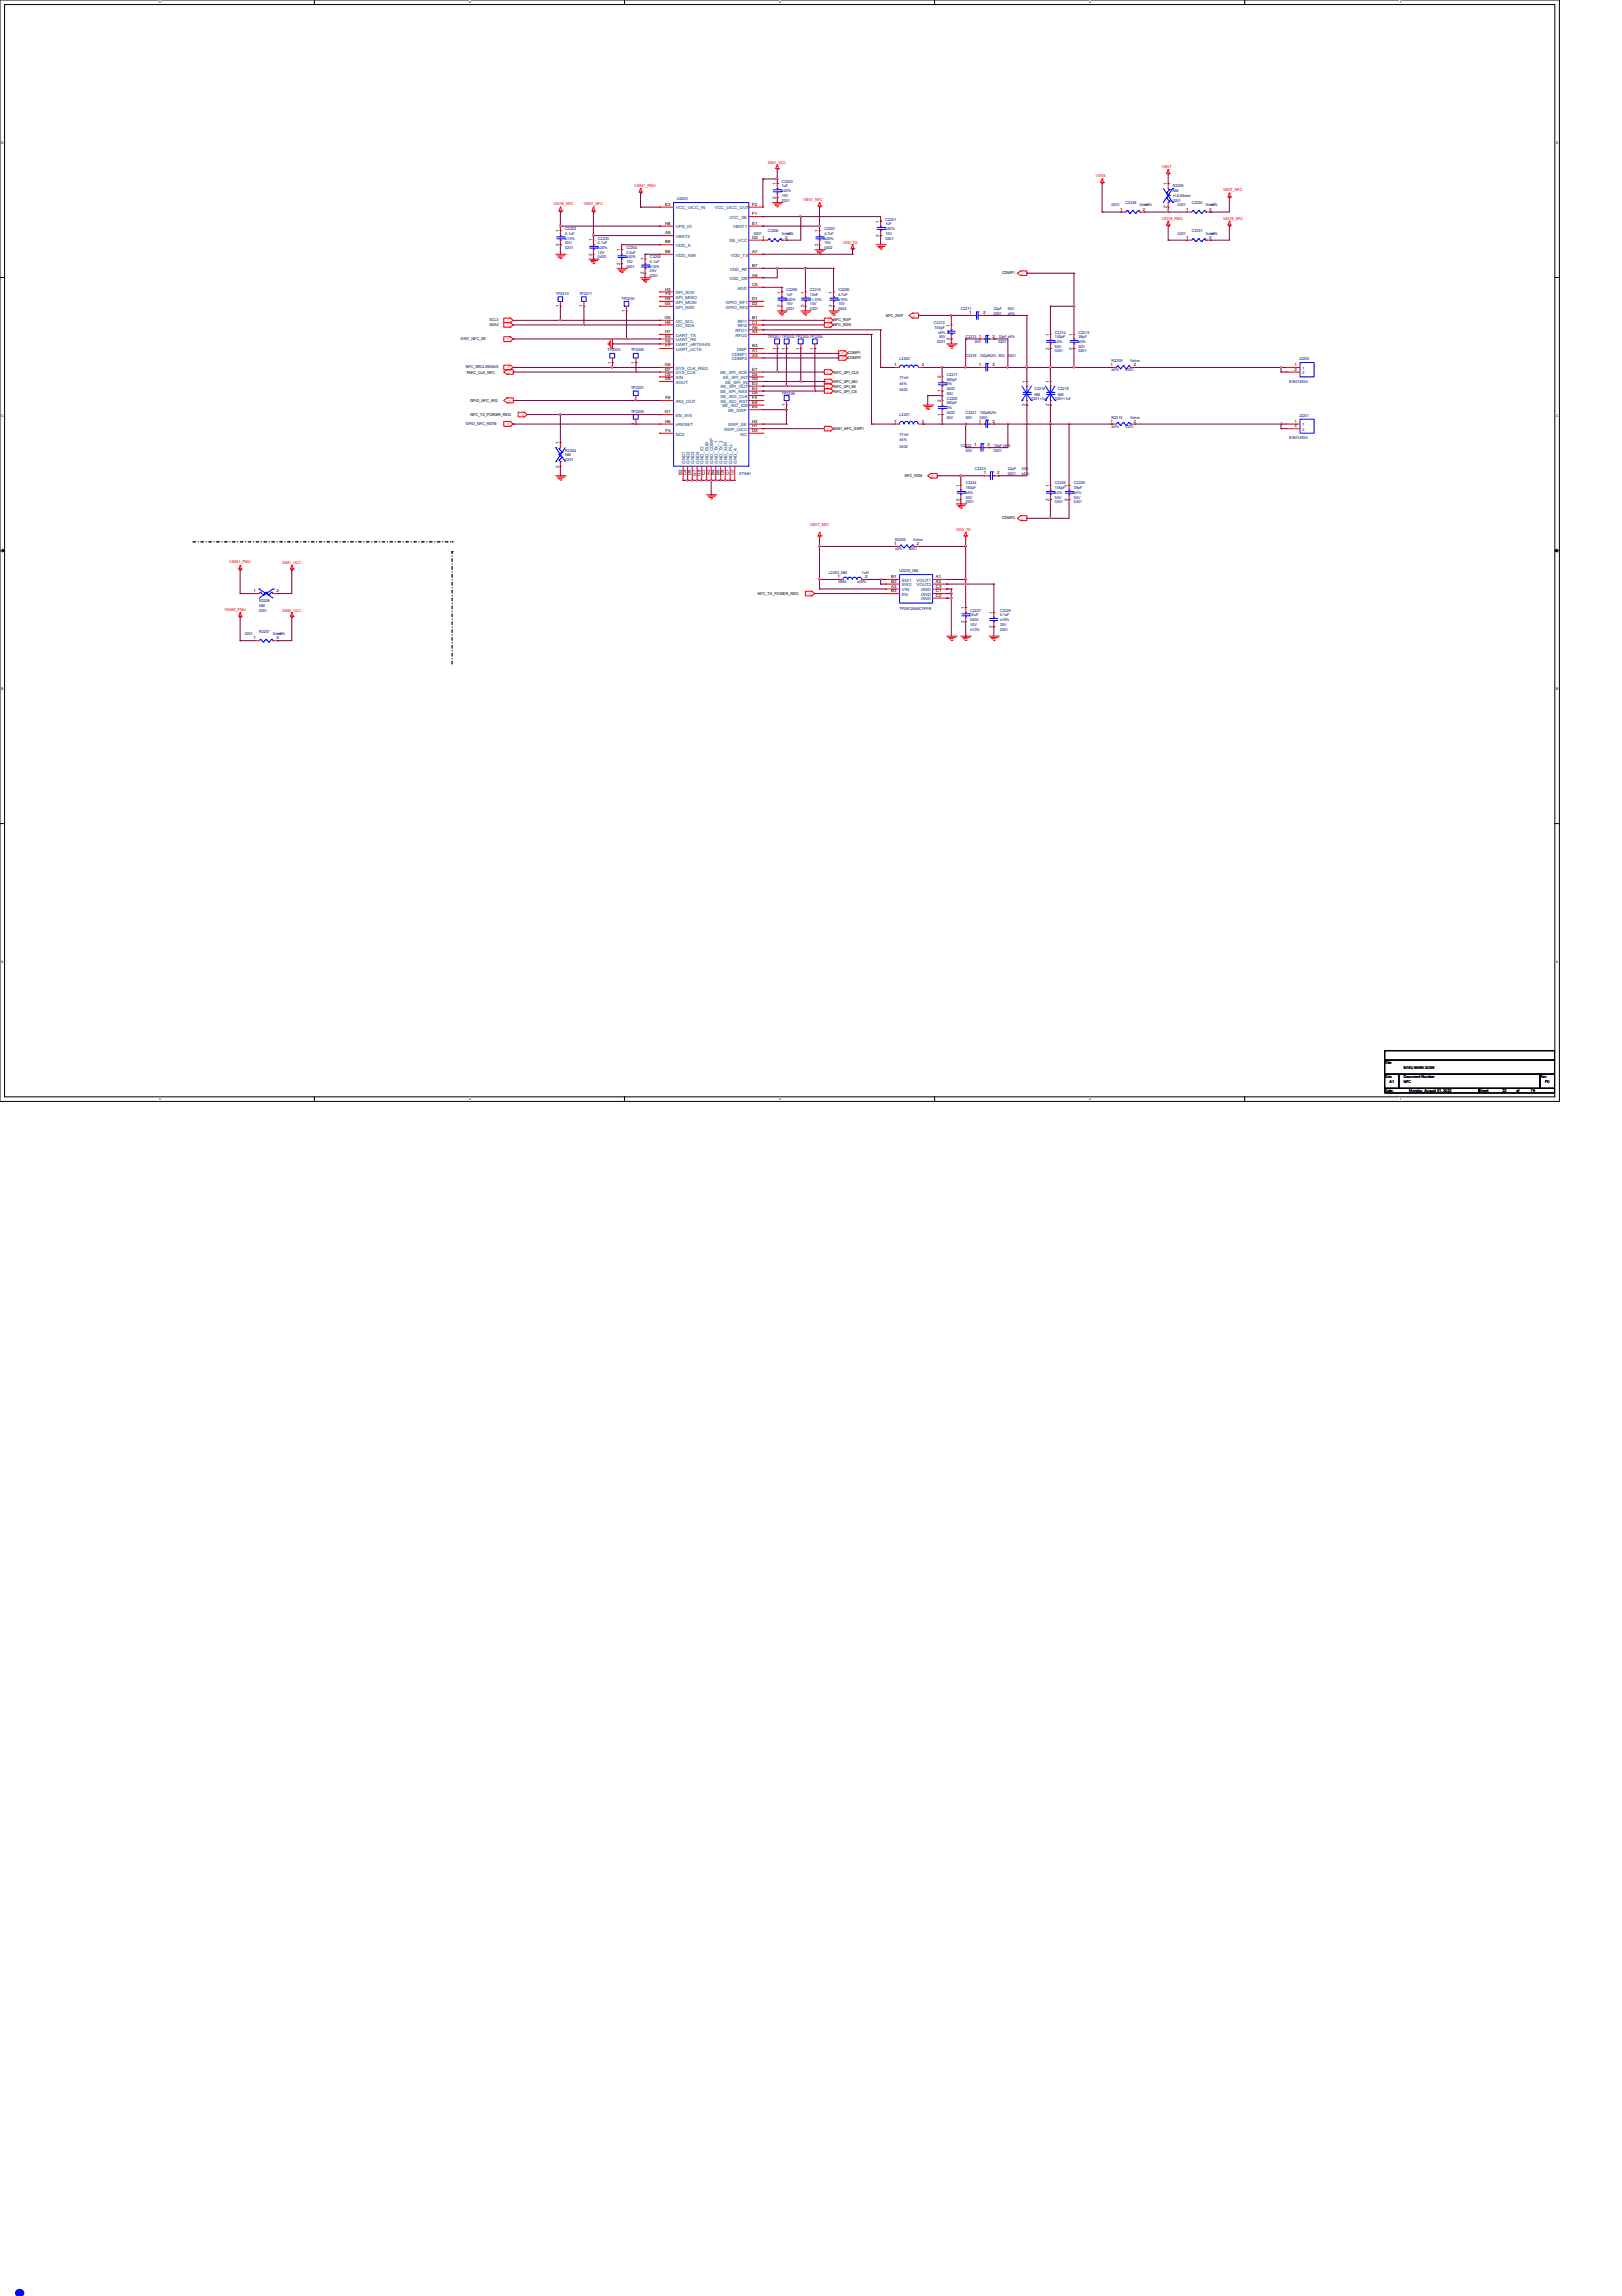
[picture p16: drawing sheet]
<svg xmlns="http://www.w3.org/2000/svg" width="210mm" height="297mm" viewBox="0 0 210 297" stroke-linecap="round" stroke-linejoin="round" font-family="sans-serif">
<defs><g id="words">
<text font-size="8.5" fill="#00f" x="0" y="297">.</text>
<g font-size=".6">
<text x="100.4" y="24" transform="rotate(-90 100.4 24)">1</text>
<text x="151" y="24" transform="rotate(-90 151 24)">1</text>
<text x="86.1" y="26.6">E2</text>
<text x="86.1" y="29.1">H8</text>
<text x="97.3" y="29.1">E1</text>
<text x="97.3" y="27.9">F1</text>
<text x="97.3" y="26.6">F2</text>
<text x="100.4" y="25.7" transform="rotate(-90 100.4 25.7)">2</text>
<text x="113.8" y="28.8" transform="rotate(-90 113.8 28.8)">1</text>
<text x="144.9" y="27.3">1</text>
<text x="147.9" y="27.3">2</text>
<text x="151" y="27" transform="rotate(-90 151 27)">2</text>
<text x="153.5" y="27.3">1</text>
<text x="156.5" y="27.3">2</text>
<text x="72.3" y="31.8" transform="rotate(-90 72.3 31.8)">2</text>
<text x="72.3" y="30.1" transform="rotate(-90 72.3 30.1)">1</text>
<text x="76.6" y="33.1" transform="rotate(-90 76.6 33.1)">2</text>
<text x="76.6" y="31.2" transform="rotate(-90 76.6 31.2)">1</text>
<text x="80.3" y="34.3" transform="rotate(-90 80.3 34.3)">2</text>
<text x="80.3" y="32.5" transform="rotate(-90 80.3 32.5)">1</text>
<text x="83.3" y="35.5" transform="rotate(-90 83.3 35.5)">2</text>
<text x="83.3" y="33.7" transform="rotate(-90 83.3 33.7)">1</text>
<text x="86.1" y="30.3">A8</text>
<text x="86.1" y="32.7">B6</text>
<text x="86.1" y="31.5">B8</text>
<text x="97.3" y="35.8">A5</text>
<text x="97.3" y="32.7">A7</text>
<text x="97.3" y="34.5">B7</text>
<text x="97.3" y="30.9">G2</text>
<text x="98.6" y="30.9">1</text>
<text x="101.6" y="30.9">2</text>
<text x="105.9" y="31.8" transform="rotate(-90 105.9 31.8)">2</text>
<text x="105.9" y="30.1" transform="rotate(-90 105.9 30.1)">1</text>
<text x="113.8" y="30.6" transform="rotate(-90 113.8 30.6)">2</text>
<text x="153.5" y="30.9">1</text>
<text x="156.5" y="30.9">2</text>
<text x="72.3" y="39.8" transform="rotate(-90 72.3 39.8)">1</text>
<text x="75.4" y="39.8" transform="rotate(-90 75.4 39.8)">1</text>
<text x="80.9" y="40.4" transform="rotate(-90 80.9 40.4)">1</text>
<text x="86" y="39.5">G4</text>
<text x="86" y="41.3">G5</text>
<text x="86.1" y="37.6">H3</text>
<text x="86.1" y="38.8">H4</text>
<text x="86.1" y="41.9">H5</text>
<text x="86.1" y="38.2">F5</text>
<text x="97.3" y="41.3">B1</text>
<text x="97.3" y="41.9">C1</text>
<text x="97.3" y="37">C5</text>
<text x="97.3" y="38.8">D1</text>
<text x="97.3" y="39.5">D2</text>
<text x="101" y="39.8" transform="rotate(-90 101 39.8)">2</text>
<text x="101" y="38" transform="rotate(-90 101 38)">1</text>
<text x="104.1" y="39.8" transform="rotate(-90 104.1 39.8)">2</text>
<text x="104.1" y="38" transform="rotate(-90 104.1 38)">1</text>
<text x="107.7" y="39.8" transform="rotate(-90 107.7 39.8)">2</text>
<text x="107.7" y="38" transform="rotate(-90 107.7 38)">1</text>
<text x="125.4" y="40.6">1</text>
<text x="127.2" y="40.6">2</text>
<text x="79.1" y="47.1" transform="rotate(-90 79.1 47.1)">1</text>
<text x="82.1" y="47.1" transform="rotate(-90 82.1 47.1)">1</text>
<text x="86" y="47.4">G6</text>
<text x="86.1" y="48">D7</text>
<text x="86.1" y="43.7">E6</text>
<text x="86.1" y="43.1">H7</text>
<text x="86.1" y="44.9">F7</text>
<text x="86.1" y="44.3">F8</text>
<text x="97.3" y="45.6">A1</text>
<text x="97.3" y="46.1">A3</text>
<text x="97.3" y="43.1">A4</text>
<text x="97.3" y="42.5">A6</text>
<text x="97.3" y="44.9">B3</text>
<text x="97.3" y="48">E7</text>
<text x="100.4" y="45.3" transform="rotate(-90 100.4 45.3)">1</text>
<text x="101.6" y="45.3" transform="rotate(-90 101.6 45.3)">1</text>
<text x="103.5" y="45.3" transform="rotate(-90 103.5 45.3)">1</text>
<text x="105.3" y="45.3" transform="rotate(-90 105.3 45.3)">1</text>
<text x="115.7" y="47.4">1</text>
<text x="119.3" y="47.4">2</text>
<text x="122.9" y="44" transform="rotate(-90 122.9 44)">2</text>
<text x="122.9" y="42.2" transform="rotate(-90 122.9 42.2)">1</text>
<text x="126.7" y="43.7">1</text>
<text x="126.7" y="47.4">1</text>
<text x="128.4" y="43.7">2</text>
<text x="128.4" y="47.4">2</text>
<text x="135.8" y="45.3" transform="rotate(-90 135.8 45.3)">2</text>
<text x="135.8" y="43.4" transform="rotate(-90 135.8 43.4)">1</text>
<text x="138.8" y="45.3" transform="rotate(-90 138.8 45.3)">2</text>
<text x="138.8" y="43.4" transform="rotate(-90 138.8 43.4)">1</text>
<text x="143.7" y="47.4">1</text>
<text x="146.7" y="47.4">2</text>
<text x="167.5" y="47.4">1</text>
<text x="167.5" y="48">2</text>
<text x="82.1" y="51.9" transform="rotate(-90 82.1 51.9)">1</text>
<text x="86" y="53.5">G1</text>
<text x="86.1" y="48.6">C8</text>
<text x="86.1" y="49.2">D8</text>
<text x="86.1" y="51.6">F6</text>
<text x="97.3" y="48.6">D4</text>
<text x="97.3" y="51">D5</text>
<text x="97.3" y="49.8">E3</text>
<text x="97.3" y="50.4">E4</text>
<text x="97.3" y="52.8">E5</text>
<text x="97.3" y="52.2">E8</text>
<text x="97.3" y="51.6">F4</text>
<text x="97.3" y="49.2">G3</text>
<text x="101.6" y="52.6" transform="rotate(-90 101.6 52.6)">1</text>
<text x="121.8" y="53.8" transform="rotate(-90 121.8 53.8)">1</text>
<text x="121.8" y="52" transform="rotate(-90 121.8 52)">2</text>
<text x="121.8" y="50.7" transform="rotate(-90 121.8 50.7)">1</text>
<text x="121.8" y="48.9" transform="rotate(-90 121.8 48.9)">2</text>
<text x="132.7" y="52.6" transform="rotate(-90 132.7 52.6)">2</text>
<text x="132.7" y="49.5" transform="rotate(-90 132.7 49.5)">1</text>
<text x="135.8" y="52.6" transform="rotate(-90 135.8 52.6)">2</text>
<text x="135.8" y="49.5" transform="rotate(-90 135.8 49.5)">1</text>
<text x="72.3" y="57.5" transform="rotate(-90 72.3 57.5)">1</text>
<text x="82.1" y="55" transform="rotate(-90 82.1 55)">1</text>
<text x="86.1" y="54.7">H6</text>
<text x="86.1" y="55.9">F3</text>
<text x="97.3" y="55.9">D3</text>
<text x="97.3" y="55.3">H1</text>
<text x="97.3" y="54.7">H2</text>
<text x="115.7" y="54.7">1</text>
<text x="119.3" y="54.7">2</text>
<text x="126.1" y="57.7">1</text>
<text x="126.7" y="54.7">1</text>
<text x="127.8" y="57.7">2</text>
<text x="128.4" y="54.7">2</text>
<text x="143.7" y="54.7">1</text>
<text x="146.7" y="54.7">2</text>
<text x="167.5" y="54.7">1</text>
<text x="167.5" y="55.3">2</text>
<text x="72.3" y="60.5" transform="rotate(-90 72.3 60.5)">2</text>
<text x="88.2" y="61.5" transform="rotate(-90 88.2 61.5)">B2</text>
<text x="88.8" y="61.5" transform="rotate(-90 88.8 61.5)">C4</text>
<text x="89.4" y="61.5" transform="rotate(-90 89.4 61.5)">D6</text>
<text x="90" y="61.6" transform="rotate(-90 90 61.6)">G7</text>
<text x="90.6" y="61.6" transform="rotate(-90 90.6 61.6)">G8</text>
<text x="91.3" y="61.5" transform="rotate(-90 91.3 61.5)">C3</text>
<text x="91.9" y="61.5" transform="rotate(-90 91.9 61.5)">A2</text>
<text x="92.5" y="61.5" transform="rotate(-90 92.5 61.5)">B4</text>
<text x="93.1" y="61.5" transform="rotate(-90 93.1 61.5)">B5</text>
<text x="93.7" y="61.5" transform="rotate(-90 93.7 61.5)">C6</text>
<text x="94.3" y="61.5" transform="rotate(-90 94.3 61.5)">C7</text>
<text x="94.9" y="61.5" transform="rotate(-90 94.9 61.5)">C2</text>
<text x="124.2" y="64.8" transform="rotate(-90 124.2 64.8)">2</text>
<text x="124.2" y="62.9" transform="rotate(-90 124.2 62.9)">1</text>
<text x="127.3" y="61.4">1</text>
<text x="129" y="61.4">2</text>
<text x="135.8" y="64.8" transform="rotate(-90 135.8 64.8)">2</text>
<text x="135.8" y="62.9" transform="rotate(-90 135.8 62.9)">1</text>
<text x="138.2" y="64.8" transform="rotate(-90 138.2 64.8)">2</text>
<text x="138.2" y="62.9" transform="rotate(-90 138.2 62.9)">1</text>
<text x="115.7" y="70.5">1</text>
<text x="118.7" y="70.5">2</text>
<text x="32.8" y="76.6">1</text>
<text x="35.8" y="76.6">2</text>
<text x="108.4" y="74.8">1</text>
<text x="112" y="74.8">2</text>
<text x="115.3" y="74.8">B1</text>
<text x="115.3" y="75.4">B2</text>
<text x="115.3" y="76">A3</text>
<text x="115.3" y="76.6">B3</text>
<text x="121.1" y="74.8">A1</text>
<text x="121.1" y="75.4">A2</text>
<text x="121.1" y="76">C3</text>
<text x="121.1" y="76.6">C1</text>
<text x="121.1" y="77.2">C2</text>
<text x="32.8" y="82.7">1</text>
<text x="35.8" y="82.7">2</text>
<text x="124.8" y="80.6" transform="rotate(-90 124.8 80.6)">2</text>
<text x="124.8" y="78.8" transform="rotate(-90 124.8 78.8)">1</text>
<text x="128.4" y="81.2" transform="rotate(-90 128.4 81.2)">2</text>
<text x="128.4" y="79.4" transform="rotate(-90 128.4 79.4)">1</text>
</g>
<g font-size=".6" fill="#004080">
<text x="87.5" y="27.1">VCC_UICC_IN</text>
<text x="87.5" y="29.5">VPS_IO</text>
<text x="92.5" y="27.1">VCC_UICC_OUT</text>
<text x="94.4" y="28.3">VCC_SE</text>
<text x="94.9" y="29.5">VBAT1</text>
<text x="87.5" y="30.8">VBAT2</text>
<text x="87.5" y="33.2">VDD_ASK</text>
<text x="87.5" y="32">VDD_A</text>
<text x="94.4" y="31.4">SE_VCC</text>
<text x="94.4" y="35">VDD_RF</text>
<text x="94.6" y="33.2">VDD_TX</text>
<text x="87.5" y="38.7">SPI_MISO</text>
<text x="87.5" y="39.9">SPI_NSS</text>
<text x="87.5" y="41.7">I2C_SCL</text>
<text x="87.5" y="38.1">SPI_SCK</text>
<text x="87.5" y="39.3">SPI_MOSI</text>
<text x="93.9" y="39.3">GPIO_RF1</text>
<text x="93.9" y="39.9">GPIO_RF2</text>
<text x="94.4" y="36.2">VDD_DR</text>
<text x="95.4" y="37.5">AGD</text>
<text x="95.5" y="41.7">RFI1</text>
<text x="87.5" y="44.2">UART_RX</text>
<text x="87.5" y="45.4">UART_nCTS</text>
<text x="87.5" y="44.8">UART_nRTS/HIS</text>
<text x="87.5" y="47.8">SYS_CLK_REQ</text>
<text x="87.5" y="42.3">I2C_SDA</text>
<text x="87.5" y="43.6">UART_TX</text>
<text x="94.7" y="46">CDMP1</text>
<text x="94.7" y="46.6">CDMP2</text>
<text x="95.2" y="43.6">RFO2</text>
<text x="95.2" y="43">RFO1</text>
<text x="95.4" y="45.4">DMP</text>
<text x="95.5" y="42.3">RFI2</text>
<text x="168.5" y="47.8">1</text>
<text x="87.5" y="49.1">XIN</text>
<text x="87.5" y="48.4">SYS_CLK</text>
<text x="87.5" y="49.7">XOUT</text>
<text x="87.5" y="52.1">IRQ_OUT</text>
<text x="87.5" y="53.9">EN_5V0</text>
<text x="93.2" y="50.9">SE_SPI_NSS</text>
<text x="93.2" y="48.4">SE_SPI_SCK</text>
<text x="93.3" y="51.5">SE_ISO_CLK</text>
<text x="93.3" y="50.2">SE_SPI_OUT</text>
<text x="93.3" y="52.1">SE_ISO_RST</text>
<text x="93.5" y="52.7">SE_ISO_IO0</text>
<text x="93.6" y="49.1">SE_SPI_INT</text>
<text x="93.9" y="49.7">SE_SPI_IN</text>
<text x="94.2" y="53.3">SE_SWP</text>
<text x="168.5" y="48.4">2</text>
<text x="87.5" y="56.3">NC2</text>
<text x="87.5" y="55.2">nRESET</text>
<text x="93.7" y="55.8">SWP_UICC</text>
<text x="94.2" y="55.2">SWP_SE</text>
<text x="95.8" y="56.3">NC</text>
<text x="168.5" y="55.2">1</text>
<text x="168.5" y="55.8">2</text>
<text x="88.6" y="60" transform="rotate(-90 88.6 60)">GND1</text>
<text x="89.2" y="60" transform="rotate(-90 89.2 60)">GND2</text>
<text x="89.8" y="60" transform="rotate(-90 89.8 60)">GND3</text>
<text x="90.5" y="60" transform="rotate(-90 90.5 60)">GND4</text>
<text x="91.1" y="60" transform="rotate(-90 91.1 60)">GND_IO</text>
<text x="91.7" y="60" transform="rotate(-90 91.7 60)">GND_SUB</text>
<text x="92.3" y="60" transform="rotate(-90 92.3 60)">GND_CDMP</text>
<text x="92.9" y="60" transform="rotate(-90 92.9 60)">GND_TX_1</text>
<text x="93.5" y="60" transform="rotate(-90 93.5 60)">GND_TX_2</text>
<text x="94.1" y="60" transform="rotate(-90 94.1 60)">GND_ALM</text>
<text x="94.7" y="60" transform="rotate(-90 94.7 60)">GND_PLL</text>
<text x="95.3" y="60" transform="rotate(-90 95.3 60)">GND_A</text>
<text x="116.7" y="75.3">SW1</text>
<text x="116.7" y="75.9">SW2</text>
<text x="116.7" y="76.5">VIN</text>
<text x="116.7" y="77.1">EN</text>
<text x="118.6" y="75.3">VOUT1</text>
<text x="118.6" y="75.9">VOUT2</text>
<text x="119.2" y="76.5">GND</text>
<text x="119.2" y="77.1">GND</text>
<text x="119.2" y="77.7">GND</text>
</g>
<g font-size=".5">
<text x="20.6" y=".4">5</text>
<text x="60.7" y=".4">4</text>
<text x="100.8" y=".4">3</text>
<text x="141" y=".4">2</text>
<text x="181.1" y=".4">1</text>
<text x=".2" y="18.6">D</text>
<text x="201.4" y="18.6">D</text>
<text x="151.8" y="25.5">+/-0.03mm</text>
<text x="129.7" y="35.5">CDMP1</text>
<text x="107.9" y="41.6">NFC_RXP</text>
<text x="114.6" y="41">NFC_RXP</text>
<text x="107.9" y="42.2">NFC_RXN</text>
<text x="109.7" y="45.8">CDMP1</text>
<text x="109.7" y="46.4">CDMP2</text>
<text x=".2" y="53.9">C</text>
<text x="60.4" y="48.3">PMIC_CLK_NFC</text>
<text x="60.8" y="51.9">GPIO_NFC_IRQ</text>
<text x="60.9" y="53.8">NFC_TX_POWER_REQ</text>
<text x="107.9" y="48.3">NFC_SPI_CLK</text>
<text x="107.9" y="49.6">NFC_SPI_MO</text>
<text x="107.9" y="50.2">NFC_SPI_MI</text>
<text x="107.9" y="50.8">NFC_SPI_CS</text>
<text x="201.4" y="53.9">C</text>
<text x="107.9" y="55.6">SIM1_NFC_SWP1</text>
<text x="117.1" y="61.8">NFC_RXN</text>
<text x="129.7" y="67.2">CDMP2</text>
<text x="98.1" y="76.9">NFC_TX_POWER_REQ</text>
<text x=".2" y="89.3">B</text>
<text x="201.4" y="89.3">B</text>
<text x=".2" y="124.6">A</text>
<text x="201.4" y="124.6">A</text>
<text x="179.2" y="137.7">Title</text>
<text x="20.6" y="142.3">5</text>
<text x="60.7" y="142.3">4</text>
<text x="100.8" y="142.3">3</text>
<text x="141" y="142.3">2</text>
<text x="179.2" y="139.5">Size</text>
<text x="179.2" y="141.3">Date:</text>
<text x="179.8" y="140.1">A1</text>
<text x="181.1" y="142.3">1</text>
<text x="181.7" y="139.5">Document Number</text>
<text x="181.7" y="140.1">NFC</text>
<text x="181.7" y="138.3">M16U MAIN 200W</text>
<text x="182.4" y="141.3">Monday, August 01, 2022</text>
<text x="191.4" y="141.3">Sheet</text>
<text x="194.4" y="141.3">22</text>
<text x="196.3" y="141.3">of</text>
<text x="198.1" y="141.3">79</text>
<text x="199.3" y="139.5">Rev</text>
<text x="199.9" y="140.1">P0</text>
</g>
<g font-size=".5" fill="#f00">
<text x="99.4" y="21.2">SIM1_VCC</text>
<text x="141.8" y="22.9">VSYS</text>
<text x="150.4" y="21.7">VBAT</text>
<text x="71.6" y="26.6">VIO18_NFC</text>
<text x="75.6" y="26.6">VBAT_NFC</text>
<text x="82.1" y="24.1">VSIM1_PMU</text>
<text x="104" y="26">VBAT_NFC</text>
<text x="150.4" y="28.4">VIO18_PMU</text>
<text x="158.3" y="24.8">VBAT_NFC</text>
<text x="158.3" y="28.4">VIO18_NFC</text>
<text x="109.1" y="31.6">VDD_TX</text>
<text x="132.2" y="35.6">o</text>
<text x="66" y="41.3" transform="rotate(-180 66 41.3)">o</text>
<text x="66" y="41.9" transform="rotate(-180 66 41.9)">o</text>
<text x="107.4" y="41.3" transform="rotate(-180 107.4 41.3)">o</text>
<text x="107.4" y="41.9" transform="rotate(-180 107.4 41.9)">o</text>
<text x="118.1" y="41">o</text>
<text x="66" y="43.8" transform="rotate(-180 66 43.8)">o</text>
<text x="66" y="47.4" transform="rotate(-180 66 47.4)">o</text>
<text x="109.2" y="45.6" transform="rotate(-180 109.2 45.6)">o</text>
<text x="109.2" y="46.2" transform="rotate(-180 109.2 46.2)">o</text>
<text x="65.7" y="48.3">o</text>
<text x="66.1" y="51.7" transform="rotate(-180 66.1 51.7)">o</text>
<text x="67.8" y="53.5" transform="rotate(-180 67.8 53.5)">o</text>
<text x="107" y="48.3">o</text>
<text x="107" y="49.6">o</text>
<text x="107" y="50.2">o</text>
<text x="107" y="50.8">o</text>
<text x="66" y="54.7" transform="rotate(-180 66 54.7)">o</text>
<text x="107" y="55.7">o</text>
<text x="120.6" y="61.8">o</text>
<text x="104.8" y="68">VBAT_NFC</text>
<text x="123.7" y="68.7">VDD_TX</text>
<text x="132.2" y="67.2">o</text>
<text x="29.7" y="72.9">VSIM1_PMU</text>
<text x="36.6" y="73">SIM1_VCC</text>
<text x="105" y="76.7" transform="rotate(-180 105 76.7)">o</text>
<text x="29" y="79">VSIM2_PMU</text>
<text x="36.6" y="79.1">SIM2_VCC</text>
</g>
<g font-size=".5" fill="#000080">
<text x="101.2" y="23.7">C2200</text>
<text x="73.2" y="29.8">C2202</text>
<text x="87.6" y="25.9">U2200</text>
<text x="101.2" y="24.3">1uF</text>
<text x="101.2" y="26.1">0201</text>
<text x="101.2" y="25.5">10V</text>
<text x="101.2" y="24.9">±20%</text>
<text x="106.7" y="29.8">C2207</text>
<text x="114.6" y="28.5">C2201</text>
<text x="114.6" y="29.1">1uF</text>
<text x="114.6" y="29.8">±20%</text>
<text x="143.8" y="26.7">0201</text>
<text x="145.7" y="26.4">C2228</text>
<text x="147.5" y="26.7">0ohm</text>
<text x="148.1" y="26.7">±5%</text>
<text x="151.8" y="24.3">R2208</text>
<text x="151.8" y="24.9">NM</text>
<text x="151.8" y="26.1">0201</text>
<text x="152.4" y="26.7">0201</text>
<text x="154.2" y="26.4">C2230</text>
<text x="156" y="26.7">0ohm</text>
<text x="156.6" y="26.7">±5%</text>
<text x="73.2" y="30.4">0.1uF</text>
<text x="73.2" y="32.2">0201</text>
<text x="73.2" y="31.6">25V</text>
<text x="73.2" y="31">±10%</text>
<text x="77.4" y="31">C2203</text>
<text x="77.4" y="31.6">4.7uF</text>
<text x="77.4" y="33.4">0402</text>
<text x="77.4" y="32.8">10V</text>
<text x="77.4" y="32.2">±20%</text>
<text x="81.1" y="32.2">C2204</text>
<text x="81.1" y="32.8">2.2uF</text>
<text x="81.1" y="34.6">0201</text>
<text x="81.1" y="34">10V</text>
<text x="81.1" y="33.4">±20%</text>
<text x="84.1" y="33.4">C2205</text>
<text x="84.1" y="34">0.1uF</text>
<text x="84.1" y="35.9">0201</text>
<text x="84.1" y="35.2">25V</text>
<text x="84.1" y="34.6">±10%</text>
<text x="97.5" y="30.4">0201</text>
<text x="99.4" y="30.1">C2206</text>
<text x="101.2" y="30.4">0ohm</text>
<text x="101.8" y="30.4">±5%</text>
<text x="106.7" y="30.4">4.7uF</text>
<text x="106.7" y="32.2">0402</text>
<text x="106.7" y="31.6">10V</text>
<text x="106.7" y="31">±20%</text>
<text x="114.6" y="31">0201</text>
<text x="114.6" y="30.4">10V</text>
<text x="152.4" y="30.4">0201</text>
<text x="154.2" y="30.1">C2231</text>
<text x="156" y="30.4">0ohm</text>
<text x="156.6" y="30.4">±5%</text>
<text x="71.9" y="38.2">TP2210</text>
<text x="75" y="38.2">TP2211</text>
<text x="80.4" y="38.8">TP2200</text>
<text x="101.8" y="37.7">C2209</text>
<text x="101.8" y="38.3">1uF</text>
<text x="101.8" y="40.1">0201</text>
<text x="101.8" y="39.5">10V</text>
<text x="101.8" y="38.9">±20%</text>
<text x="104.8" y="37.7">C2210</text>
<text x="104.8" y="38.3">10nF</text>
<text x="104.8" y="40.1">0201</text>
<text x="104.8" y="39.5">10V</text>
<text x="104.8" y="38.9">+/-10%</text>
<text x="108.5" y="37.7">C2208</text>
<text x="108.5" y="38.3">4.7uF</text>
<text x="108.5" y="40.1">0402</text>
<text x="108.5" y="39.5">10V</text>
<text x="108.5" y="38.9">±10%</text>
<text x="120.9" y="42">C2212</text>
<text x="124.3" y="40.1">C2211</text>
<text x="128.6" y="40.1">22pF</text>
<text x="128.6" y="40.7">0201</text>
<text x="130.4" y="40.1">50V</text>
<text x="130.4" y="40.7">±5%</text>
<text x="78.6" y="45.5">TP2205</text>
<text x="81.7" y="45.5">TP2206</text>
<text x="99.4" y="43.8">TP2201 TP2202 TP2203 TP2204</text>
<text x="116.4" y="46.5">L2200</text>
<text x="120.9" y="42.5">150pF</text>
<text x="121.3" y="44.4">0201</text>
<text x="121.4" y="43.2">±5%</text>
<text x="121.5" y="43.8">50V</text>
<text x="125" y="43.8">C2213</text>
<text x="125" y="46.2">C2216</text>
<text x="126.2" y="44.4">50V</text>
<text x="126.8" y="46.2">100pF±2% 50V</text>
<text x="129.2" y="43.8">10pF ±5%</text>
<text x="129.2" y="44.4">0201</text>
<text x="130.4" y="46.2">0201</text>
<text x="136.5" y="43.2">C2214</text>
<text x="136.5" y="43.8">100pF</text>
<text x="136.5" y="45.6">0201</text>
<text x="136.5" y="45">50V</text>
<text x="136.5" y="44.4">±2%</text>
<text x="139.6" y="43.2">C2215</text>
<text x="139.6" y="43.8">39pF</text>
<text x="139.6" y="45.6">0201</text>
<text x="139.6" y="45">50V</text>
<text x="139.6" y="44.4">±5%</text>
<text x="143.8" y="46.8">R2209</text>
<text x="146.3" y="46.8">0ohm</text>
<text x="168.1" y="46.6">J2200</text>
<text x="81.7" y="50.4">TP2207</text>
<text x="81.7" y="53.4">TP2209</text>
<text x="101.2" y="51.1">TP2208</text>
<text x="116.4" y="53.8">L2201</text>
<text x="116.4" y="49">77nH</text>
<text x="116.4" y="49.8">±5%</text>
<text x="116.4" y="50.6">0402</text>
<text x="122.5" y="51.7">C2220</text>
<text x="122.5" y="52.3">560pF</text>
<text x="122.5" y="53.5">0402</text>
<text x="122.5" y="52.9">5%</text>
<text x="122.5" y="48.6">C2217</text>
<text x="122.5" y="49.3">560pF</text>
<text x="122.5" y="50.5">0402</text>
<text x="122.5" y="51.1">50V</text>
<text x="122.5" y="49.9">5%</text>
<text x="125" y="53.5">C2221</text>
<text x="126.8" y="53.5">100pF±2%</text>
<text x="133.5" y="51.7">0201&lt;1uf</text>
<text x="133.9" y="50.5">C2218</text>
<text x="133.9" y="51.2">NM</text>
<text x="136.5" y="51.7">0201&lt;1uf</text>
<text x="136.9" y="50.5">C2219</text>
<text x="136.9" y="51.2">NM</text>
<text x="143.8" y="48">±5%</text>
<text x="145.7" y="48">0201</text>
<text x="166.8" y="49.5">818012934</text>
<text x="168.1" y="53.9">J2201</text>
<text x="73.2" y="58.4">R2204</text>
<text x="73.2" y="59">NM</text>
<text x="73.2" y="59.6">0201</text>
<text x="116.4" y="56.3">77nH</text>
<text x="116.4" y="57.1">±5%</text>
<text x="116.4" y="57.9">0402</text>
<text x="122.5" y="54.1">50V</text>
<text x="124.3" y="57.8">C2222</text>
<text x="125" y="54.1">50V</text>
<text x="125" y="58.4">50V</text>
<text x="126.8" y="54.1">0201</text>
<text x="128.6" y="57.8">10pF ±5%</text>
<text x="128.6" y="58.4">0201</text>
<text x="143.8" y="54.1">R2210</text>
<text x="143.8" y="55.4">±5%</text>
<text x="145.7" y="55.4">0201</text>
<text x="146.3" y="54.1">0ohm</text>
<text x="166.8" y="56.8">818012934</text>
<text x="95.7" y="61.5">ST54H</text>
<text x="125" y="62.7">C2224</text>
<text x="125" y="63.3">150pF</text>
<text x="125" y="65.1">0201</text>
<text x="125" y="64.5">50V</text>
<text x="125" y="63.9">±5%</text>
<text x="126.2" y="60.8">C2223</text>
<text x="130.4" y="60.8">22pF</text>
<text x="130.4" y="61.5">0201</text>
<text x="132.2" y="60.8">50V</text>
<text x="132.2" y="61.5">±5%</text>
<text x="136.5" y="62.7">C2225</text>
<text x="136.5" y="63.3">100pF</text>
<text x="136.5" y="65.1">0201</text>
<text x="136.5" y="64.5">50V</text>
<text x="136.5" y="63.9">±2%</text>
<text x="139" y="62.7">C2226</text>
<text x="139" y="63.3">39pF</text>
<text x="139" y="65.1">0201</text>
<text x="139" y="64.5">50V</text>
<text x="139" y="63.9">±5%</text>
<text x="115.8" y="70">R2205</text>
<text x="115.8" y="71.2">±5%</text>
<text x="117.6" y="71.2">0201</text>
<text x="118.2" y="70">0ohm</text>
<text x="33.5" y="77.9">R2206</text>
<text x="107.3" y="74.3">L2203_NM</text>
<text x="108.5" y="75.5">0805</text>
<text x="110.9" y="75.5">±20%</text>
<text x="111.5" y="74.3">1uH</text>
<text x="116.4" y="74">U2202_NM</text>
<text x="31.7" y="82.2">0201</text>
<text x="33.5" y="81.9">R2207</text>
<text x="33.5" y="78.5">NM</text>
<text x="33.5" y="79.1">0201</text>
<text x="35.3" y="82.2">0ohm</text>
<text x="35.9" y="82.2">±5%</text>
<text x="116.4" y="78.9">TPS612564CYFFR</text>
<text x="125.6" y="79.1">C2227</text>
<text x="125.6" y="79.8">10uF</text>
<text x="125.6" y="80.3">0402</text>
<text x="125.6" y="80.9">10V</text>
<text x="125.6" y="81.6">±10%</text>
<text x="129.4" y="79.1">C2229</text>
<text x="129.4" y="79.8">0.1uF</text>
<text x="129.4" y="81.6">0201</text>
<text x="129.4" y="80.9">25V</text>
<text x="129.4" y="80.3">±10%</text>
</g>
<g font-size=".5" fill="#000040">
<text x="63.3" y="41.6">SCL3</text>
<text x="59.6" y="44">EINT_NFC_SE</text>
<text x="60.3" y="47.7">NFC_SRCLKENAI0</text>
<text x="63.3" y="42.2">SDA3</text>
<text x="60.3" y="55">GPIO_NFC_RSTB</text>
</g>
</g></defs>
<path d="M0 0h201.8v142.5h-201.8zM.6 .6h200.6v141.3h-200.6z" fill="none" stroke="#000" stroke-width=".13"/>
<g fill="#fff">
<path d="M20.6 0h.2v.6h-.2z"/>
<path d="M20.6 141.9h.2v.6h-.2z"/>
</g>
<path d="M40.7 0v.6M40.7 141.9v.6" fill="none" stroke="#000" stroke-width=".13"/>
<g fill="#fff">
<path d="M60.7 0h.2v.6h-.2z"/>
<path d="M60.7 141.9h.2v.6h-.2z"/>
</g>
<path d="M80.8 0v.6M80.8 141.9v.6" fill="none" stroke="#000" stroke-width=".13"/>
<g fill="#fff">
<path d="M100.8 0h.2v.6h-.2z"/>
<path d="M100.8 141.9h.2v.6h-.2z"/>
</g>
<path d="M120.9 0v.6M120.9 141.9v.6" fill="none" stroke="#000" stroke-width=".13"/>
<g fill="#fff">
<path d="M141 0h.2v.6h-.2z"/>
<path d="M141 141.9h.2v.6h-.2z"/>
</g>
<path d="M161.1 0v.6M161.1 141.9v.6" fill="none" stroke="#000" stroke-width=".13"/>
<g fill="#fff">
<path d="M181.1 0h.2v.6h-.2z"/>
<path d="M181.1 141.9h.2v.6h-.2z"/>
<path d="M.2 18.2h.3v.6h-.3z"/>
<path d="M201.4 18.2h.3v.6h-.3z"/>
<path d="M.2 53.6h.3v.5h-.3z"/>
<path d="M201.4 53.6h.3v.5h-.3z"/>
</g>
<path d="M0 35.9h.6M201.2 35.9h.6" fill="none" stroke="#000" stroke-width=".13"/>
<g fill="#fff">
<path d="M.2 88.9h.2v.5h-.2z"/>
<path d="M201.4 88.9h.2v.5h-.2z"/>
</g>
<path d="M0 71.2h.6M.3 71l.3 .2-.3 .2zM201.2 71.2l.3-.2v.4zM201.2 71.2h.6" fill="none" stroke="#000" stroke-width=".13"/>
<path d="M.3 71l.3 .2-.3 .2zM201.2 71.2l.3-.2v.4z" fill="#000"/>
<g fill="#fff">
<path d="M.2 124.2h.3v.5h-.3z"/>
<path d="M201.4 124.2h.3v.5h-.3z"/>
</g>
<path d="M0 106.6h.6M201.2 106.6h.6M179.2 135.9h22v1.3h-22zM179.2 137.2h22v1.8h-22zM179.2 139h1.8v1.8h-1.8zM181 139h18.3v1.8h-18.3zM199.3 139h1.9v1.8h-1.9zM179.2 140.8h12.2v.6h-12.2zM191.4 140.8h9.8v.6h-9.8z" fill="none" stroke="#000" stroke-width=".13"/>
<path d="M25 70.1h33.5M58.5 70.1h.1M58.5 71.4h.1M58.5 85.9v-14.5" fill="none" stroke="#000" stroke-width=".17" stroke-dasharray=".3 .3 0 .3"/>
<g fill="none" stroke="#f00" stroke-width=".13">
<path d="M71.9 32.9h1.3M72.1 33.1h.8M72.3 33.3h.1M72.3 33.3h.5M72.3 27.3h.1M72.3 27.3h.4M72.5 33.4h.1M72.5 27.4h.1M72.5 26.8h.1M72.5 29.8h.1M72.5 31.7h.1M72.5 39.6h.1"/>
<path d="M72.5 27.3v.1M72.5 29.8v.7M72.5 31.1v.6M72.5 39v.6M72.5 26.8l.2 .5M72.5 26.8l-.2 .5M72.6 33.4h.1M72.7 27.3h.1M72.9 33.1h.1M73.2 32.9h.1M75.6 39.6h.1M75.6 39v.6"/>
<path d="M76.2 33.5h1.2M76.4 33.7h.8M76.5 33.9h.1M76.5 33.9h.5M76.6 27.3h.1M76.6 27.3h.4M76.8 34.1h.1M76.8 27.4h.1M76.8 26.8h.1M76.8 31.1h.1M76.8 32.9h.1M76.8 27.3v.1"/>
<path d="M76.8 31.1v.6M76.8 32.3v.6M76.8 26.8l-.2 .5M76.8 26.8l.2 .5M77 27.3h.1M77.2 33.7h.1M77.4 33.5h.1M79.8 34.7h1.3M80 34.9h.9M80.2 35.1h.1M80.2 35.1h.5M80.4 35.3h.1"/>
<path d="M80.4 32.3h.1M80.4 34.1h.1M80.4 32.3v.6M80.4 33.5v.6M80.5 35.3h.1M80.9 34.9h.1M81.1 34.7h.1M81.1 39.6v.6M82.7 24.8h.1M82.7 24.8h.4M82.9 25h.1M82.9 24.4h.1"/>
<path d="M82.9 24.8v.2M82.9 24.4l-.2 .4M82.9 24.4l.2 .4M82.9 35.9h1.2M83.1 24.8h.1M83.1 36.2h.8M83.3 36.3h.1M83.3 36.3h.4M83.4 36.5h.2M83.5 33.5h.1M83.5 35.3h.1M83.5 33.5v.6"/>
<path d="M83.5 34.7v.6M83.6 36.5h.1M83.9 36.2h.1M84.1 35.9h.1M85.3 30.5h.1M85.3 32.9h.1M85.3 31.7h.1M85.3 26.8h.1M85.3 38.4h.1M85.3 39.6h.1M85.3 37.8h.1M85.3 39h.1"/>
<path d="M85.3 29.3h.1M85.3 31.7h1.9M85.3 32.9h1.9M85.3 30.5h1.9M85.3 39h1.9M85.3 39.6h1.9M85.3 29.3h1.9M85.3 26.8h1.9M85.3 38.4h1.9M85.3 37.8h1.9M96.9 32.9h1.8M96.9 34.7h1.8"/>
<path d="M96.9 35.9h1.8M96.9 31.1h2.5M96.9 37.2h1.8M96.9 39h1.8M96.9 39.6h1.8M96.9 29.3h1.8M96.9 26.8h1.8M96.9 28h1.8M98.7 31.1h.1M98.7 35.9h.1M98.7 32.9h.1M98.7 34.7h.1"/>
<path d="M98.7 37.2h.1M98.7 39h.1M98.7 39.6h.1M98.7 29.3h.1M98.7 28h.1M98.7 26.8h.1M99.9 26.2h1.3M100.2 26.4h.8M100.3 26.5h.1M100.3 26.5h.5M100.4 21.8h.1M100.4 21.8h.4"/>
<path d="M100.5 26.8h.1M100.6 21.9h.1M100.6 21.3h.1M100.6 23.7h.1M100.6 25.6h.1M100.6 21.8v.1M100.6 23.7v.7M100.6 25v.6M100.6 21.3l-.2 .5M100.6 21.3l.2 .5M100.6 26.8h.1M100.8 21.8h.1"/>
<path d="M101 26.4h.1M101.2 26.2h.1M101.2 37.8h.1M101.2 39.6h.1M101.2 31.1h.6M101.2 37.8v.6M101.2 39v.6M101.8 31.1h.1M104.2 37.8h.1M104.2 39.6h.1M104.2 37.8v.6M104.2 39v.6"/>
<path d="M105.5 32.3h1.2M105.6 32.5h.9M105.8 32.6h.1M105.8 32.6h.5M105.9 26.7h.1M105.9 26.7h.4M106 32.9h.1M106 26.8h.1M106 26.2h.1M106 29.8h.1M106 31.7h.1M106 26.7v.1"/>
<path d="M106 29.8v.7M106 31.1v.6M106 26.2l-.1 .5M106 26.2l.3 .5M106.1 32.9h.1M106.3 26.7h.1M106.5 32.5h.1M106.7 32.3h.1M107.9 37.8h.1M107.9 39.6h.1M107.9 37.8v.6M107.9 39v.6"/>
<path d="M110.2 32.2h.1M110.2 32.2h.3M110.3 32.3h.1M110.3 31.7h.1M110.3 32.2v.1M110.3 31.7l-.1 .5M110.3 31.7l.2 .5M110.5 32.2h.1M113.4 31.7h1.2M113.5 31.9h.9M113.7 32h.1M113.7 32h.5"/>
<path d="M113.9 32.2h.1M114 28.6h.1M114 30.5h.1M114 28.6v.7M114 29.8v.7M114 32.2h.1M114.4 31.9h.1M114.6 31.7h.1M132.1 35.1h.1M132.1 35.6h.1M132.1 35.1h.8v.5h-.8M132.1 35.1l-.4 .2 .4 .3"/>
<path d="M142.5 23.6h.1M142.5 23.6h.3M142.6 23.7h.1M142.6 23.2h.1M142.6 23.6v.1M142.6 23.2l-.1 .4M142.6 23.2l.2 .4M142.8 23.6h.1M145.1 27.4h.1M145.1 27.4h.6M147.5 27.4h.6M148.1 27.4h.1"/>
<path d="M151 22.4h.1M151 29.1h.1M151 22.4h.3M151 29.1h.3M151.2 22.5h.1M151.2 21.9h.1M151.2 29.3h.1M151.2 28.6h.1M151.2 23.7h.1M151.2 26.8h.1M151.2 22.4v.1M151.2 23.7v.7"/>
<path d="M151.2 26.2v.6M151.2 29.1v.2M151.2 21.9l-.2 .5M151.2 21.9l.1 .5M151.2 28.6l-.2 .5M151.2 28.6l.1 .5M151.3 22.4h.1M151.3 29.1h.1M153.6 27.4h.1M153.6 31.1h.1M153.6 31.1h.6M153.6 27.4h.6"/>
<path d="M156 31.1h.6M156 27.4h.6M156.6 27.4h.1M156.6 31.1h.1M158.9 25.5h.1M158.9 29.1h.1M158.9 25.5h.4M158.9 29.1h.4M159.1 25.6h.1M159.1 25h.1M159.1 29.3h.1M159.1 28.6h.1"/>
<path d="M159.1 25.5v.1M159.1 29.1v.2M159.1 25l-.2 .5M159.1 25l.2 .5M159.1 28.6l-.2 .5M159.1 28.6l.2 .5M159.3 25.5h.1M159.3 29.1h.1M65.6 47.8h.1M65.6 48.4h.1M65.6 47.8h.8v.6h-.8M65.6 52.1h.1"/>
<path d="M65.6 51.5h.1M65.6 51.5h.8v.6h-.8M65.6 47.8l-.4 .3 .4 .3M65.6 51.5l-.4 .3 .4 .3M66 41.7h.1M66 41.1h.1M66 41.1h-.8v.6h.8M66 42.3h.1M66 41.7h-.8v.6h.8M66 44.2h.1M66 43.6h.1M66 43.6h-.8v.6h.8"/>
<path d="M66 47.8h.1M66 47.2h.1M66 47.2h-.8v.6h.8M66 55.2h.1M66 54.5h.1M66 54.5h-.8v.7h.8M66 41.1l.4 .3-.4 .3M66 41.7l.4 .3-.4 .3M66 43.6l.4 .3-.4 .3M66 47.2l.4 .3-.4 .3M66 54.5l.4 .4-.4 .3M67.8 53.9h.1"/>
<path d="M67.8 53.3h.1M67.8 53.3h-.7v.6h.7M67.8 53.3l.4 .3-.4 .3M72.5 57.3h.1M72.5 57.3v.6M72.5 59.7v.6M78.7 44.5h.1M78.7 44.4v.1M78.9 44.2h.1M78.9 44.2v.5M79 44.9h.1M79 44.1v.8"/>
<path d="M79.2 45.1h.1M79.2 46.9h.1M79.2 43.9v1.2M79.2 46.3v.6M81.1 40.2h.1M82.3 51.8h.1M82.3 46.9h.1M82.3 54.9h.1M82.3 46.3v.6M82.3 51.2v.6M82.3 54.2v.7M85.3 48.8h.1"/>
<path d="M85.3 48.1h.1M85.3 49.4h.1M85.3 43.9h.1M85.3 56h.1M85.3 51.8h.1M85.3 45.1h.1M85.3 44.5h.1M85.3 53.6h.1M85.3 41.4h.1M85.3 47.5h.1M85.3 42h.1M85.3 54.9h.1"/>
<path d="M85.3 43.3h.1M85.3 44.5h1.9M85.3 54.9h1.9M85.3 47.5h1.9M85.3 48.1h1.9M85.3 43.9h1.9M85.3 43.3h1.9M85.3 41.4h1.9M85.3 45.1h1.9M85.3 42h1.9M85.3 48.8h1.9M85.3 56h1.9"/>
<path d="M85.3 49.4h1.9M85.3 51.8h1.9M85.3 53.6h1.9M96.9 52.4h1.8M96.9 54.9h1.8M96.9 48.1h1.8M96.9 55.5h1.8M96.9 45.7h1.8M96.9 46.3h1.8M96.9 43.3h1.8M96.9 42.7h1.8M96.9 41.4h1.8"/>
<path d="M96.9 45.1h1.8M96.9 42h1.8M96.9 48.8h1.8M96.9 56h1.8M96.9 51.2h1.8M96.9 49.4h1.8M96.9 50h1.8M96.9 50.6h1.8M96.9 53h1.8M96.9 51.8h1.8M98.7 45.7h.1M98.7 46.3h.1"/>
<path d="M98.7 43.3h.1M98.7 42.7h.1M98.7 41.4h.1M98.7 45.1h.1M98.7 42h.1M98.7 56h.1M98.7 48.8h.1M98.7 51.2h.1M98.7 50h.1M98.7 50.6h.1M98.7 53h.1M98.7 48.1h.1"/>
<path d="M98.7 52.4h.1M98.7 51.8h.1M98.7 49.4h.1M98.7 55.5h.1M98.7 54.9h.1M100.6 45.1h.1M100.6 44.5v.6M100.6 40.2h1.2M100.8 40.4h.8M100.9 40.6h.1M100.9 40.6h.5M101.1 40.8h.1"/>
<path d="M101.2 40.8h.1M101.6 40.4h.1M101.8 40.2h.1M101.8 52.4h.1M101.8 45.1h.1M101.8 44.5v.6M101.8 51.8v.6M103.6 45.1h.1M103.6 40.2h1.2M103.6 44.5v.6M103.8 40.4h.8M104 40.6h.1"/>
<path d="M104 40.6h.5M104.2 40.8h.1M104.3 40.8h.1M104.6 40.4h.1M104.8 40.2h.1M105.5 45.1h.1M105.5 44.5v.6M107.3 40.2h1.2M107.4 41.7h.1M107.4 41.1h.1M107.4 41.1h-.7v.6h.7M107.4 42.3h.1"/>
<path d="M107.4 41.7h-.7v.6h.7M107.4 47.8h.1M107.4 48.4h.1M107.4 47.8h-.7v.6h.7M107.4 49.1h.1M107.4 49.7h.1M107.4 49.1h-.7v.6h.7M107.4 50.3h.1M107.4 49.7h-.7v.6h.7M107.4 50.9h.1M107.4 50.3h-.7v.6h.7M107.4 55.2h.1"/>
<path d="M107.4 55.8h.1M107.4 55.2h-.7v.6h.7M107.4 40.4h.9M107.4 41.1l.5 .3-.5 .3M107.4 41.7l.5 .3-.5 .3M107.4 47.8l.5 .3-.5 .3M107.4 49.1l.5 .3-.5 .3M107.4 49.7l.5 .3-.5 .3M107.4 50.3l.5 .3-.5 .3M107.4 55.2l.5 .3-.5 .3M107.7 40.6h.1M107.7 40.6h.4"/>
<path d="M107.8 40.8h.1M107.9 40.8h.1M108.3 40.4h.1M108.5 40.2h.1M109.3 46h.1M109.3 45.4h.1M109.3 45.4h-.8v.6h.8M109.3 46.6h.1M109.3 46h-.8v.6h.8M109.3 45.4l.4 .3-.4 .3M109.3 46l.4 .3-.4 .3M115.8 54.9h.1"/>
<path d="M115.8 47.5h.1M115.8 54.9h.6M115.8 47.5h.6M118.1 40.5h.1M118.1 41.1h.1M118.1 40.5h.8v.6h-.8M118.1 40.5l-.5 .3 .5 .3M118.9 54.9h.6M118.9 47.5h.6M119.5 54.9h.1M119.5 47.5h.1M119.5 52.4h1.2"/>
<path d="M119.6 52.6h.9M119.8 52.8h.1M119.8 52.8h.5M120 53h.1M120.1 53h.1M120.5 52.6h.1M120.7 52.4h.1M121.9 53.6h.1M121.9 51.8h.1M121.9 50.6h.1M121.9 48.8h.1M121.9 48.8v.6"/>
<path d="M121.9 50v.6M121.9 51.8v.6M121.9 53v.6M122.5 44.5h1.2M122.7 44.7h.8M122.9 44.8h.1M122.9 44.8h.5M123.1 45h.1M123.1 42h.1M123.1 43.9h.1M123.1 42v.7M123.1 43.3v.6"/>
<path d="M123.2 45h.1M123.5 44.7h.1M123.7 44.5h.1M125.6 40.8h.1M125.6 40.8h.6M126.2 57.9h.1M126.2 57.9h.6M126.8 54.9h.1M126.8 43.9h.1M126.8 47.5h.1M126.8 54.9h.6M126.8 47.5h.6"/>
<path d="M126.8 43.9h.6M126.8 40.8h.6M127.4 40.8h.1M127.4 57.9h.6M128 57.9h.1M128 54.9h.6M128 47.5h.6M128 43.9h.6M128.6 54.9h.1M128.6 43.9h.1M128.6 47.5h.1M132.9 49.4h.1"/>
<path d="M132.9 52.4h.1M132.9 49.4v.6M132.9 51.8v.6M135.9 49.4h.1M135.9 52.4h.1M135.9 43.3h.1M135.9 45.1h.1M135.9 43.3v.6M135.9 44.5v.6M135.9 49.4v.6M135.9 51.8v.6M139 43.3h.1"/>
<path d="M139 45.1h.1M139 43.3v.6M139 44.5v.6M143.8 54.9h.1M143.8 47.5h.1M143.8 54.9h.6M143.8 47.5h.6M146.3 54.9h.6M146.3 47.5h.6M146.9 54.9h.1M146.9 47.5h.1M166.4 47.5h.1"/>
<path d="M166.4 48.1h.1M166.4 54.9h.1M166.4 55.5h.1M166.4 54.9h1.8M166.4 47.5h1.8M166.4 48.1h1.8M166.4 55.5h1.8M30.9 73.6h.1M30.9 79.7h.1M30.9 73.6h.3M30.9 79.7h.3M31.1 73.7h.1"/>
<path d="M31.1 73.2h.1M31.1 79.8h.1M31.1 79.2h.1M31.1 73.6v.1M31.1 79.7v.1M31.1 73.2l-.2 .4M31.1 73.2l.1 .4M31.1 79.2l-.2 .5M31.1 79.2l.1 .5M31.2 73.6h.1M31.2 79.7h.1M32.9 76.8h.1"/>
<path d="M32.9 76.8h.6M35.3 76.8h.6M35.9 76.8h.1M37.6 73.6h.1M37.6 79.7h.1M37.6 73.6h.4M37.6 79.7h.4M37.8 73.7h.1M37.8 73.2h.1M37.8 79.8h.1M37.8 79.2h.1M37.8 73.6v.1"/>
<path d="M37.8 79.7v.1M37.8 73.2l-.2 .4M37.8 73.2l.2 .4M37.8 79.2l-.2 .5M37.8 79.2l.2 .5M38 73.6h.1M38 79.7h.1M71.9 61.6h1.3M72.1 61.7h.8M72.3 61.9h.1M72.3 61.9h.5M72.5 62.1h.1"/>
<path d="M72.5 60.3h.1M72.6 62.1h.1M72.9 61.7h.1M73.2 61.6h.1M88.4 62.1h.1M88.4 60.3v1.8M89 62.1h.1M89 60.3v1.8M89.6 62.1h.1M89.6 60.3v1.8M90.2 62.1h.1M90.2 60.3v1.8"/>
<path d="M90.8 62.1h.1M90.8 60.3v1.8M91.4 62.1h.1M91.4 64h1.2M91.4 60.3v1.8M91.6 64.2h.9M91.8 64.3h.1M91.8 64.3h.5M92 64.6h.1M92 62.1h.1M92 60.3v1.8M92.1 64.6h.1"/>
<path d="M92.5 64.2h.1M92.6 64h.1M92.6 62.1h.1M92.6 60.3v1.8M93.3 62.1h.1M93.3 60.3v1.8M93.9 62.1h.1M93.9 60.3v1.8M94.5 62.1h.1M94.5 60.3v1.8M95.1 62.1h.1M95.1 60.3v1.8"/>
<path d="M105 77.1h.1M105 76.5h.1M105 76.5h-.8v.6h.8M105 76.5l.5 .3-.5 .3M105.9 69.3h.1M105.9 69.3h.4M106 69.5h.1M106 68.9h.1M106 69.3v.2M106 68.9l-.1 .4M106 68.9l.3 .4M106.3 69.3h.1"/>
<path d="M108.5 75h.1M108.5 75h.6M111.5 75h.6M112.1 75h.1M114.6 75h.1M114.6 75.6h.1M114.6 76.2h.1M114.6 76.8h.1M114.6 76.8h1.8M114.6 75h1.8M114.6 75.6h1.8M114.6 76.2h1.8"/>
<path d="M115.8 70.7h.1M115.8 70.7h.6M118.2 70.7h.7M118.9 70.7h.1M120.5 61.3h.1M120.5 61.8h.1M120.5 61.3h.8v.5h-.8M120.5 61.3l-.4 .3 .4 .2M120.7 76.8h1.8M120.7 75h1.8M120.7 75.6h1.8M120.7 76.2h1.8"/>
<path d="M120.7 77.4h1.8M122.5 75h.1M122.5 75.6h.1M122.5 76.2h.1M122.5 76.8h.1M122.5 77.4h.1M123.7 65.2h1.3M123.9 65.4h.9M124.1 65.6h.1M124.1 65.6h.5M124.3 65.7h.1M124.3 62.8h.1"/>
<path d="M124.3 64.6h.1M124.3 62.8v.6M124.3 64v.6M124.4 65.7h.1M124.8 65.4h.1M124.8 69.3h.1M124.8 69.3h.3M125 65.2h.1M125 69.5h.1M125 68.9h.1M125 78.6h.1M125 69.3v.2"/>
<path d="M125 78.6v.6M125 79.8v.6M125 68.9l-.2 .4M125 68.9l.1 .4M125.1 69.3h.1M127.4 61.6h.1M127.4 61.6h.6M128.6 79.2h.1M128.6 61.6h.6M128.6 79.2v.6M129.2 61.6h.1M132.1 66.7h.1"/>
<path d="M132.1 67.4h.1M132.1 66.7h.8v.7h-.8M132.1 66.7l-.4 .4 .4 .3M135.9 62.8h.1M135.9 64.6h.1M135.9 62.8v.6M135.9 64v.6M138.3 62.8h.1M138.3 64.6h.1M138.3 62.8v.6M138.3 64v.6M32.9 82.9h.1"/>
<path d="M32.9 82.9h.6M35.3 82.9h.6M35.9 82.9h.1M122.5 82.3h1.2M122.7 82.5h.8M122.9 82.6h.1M122.9 82.6h.5M123.1 82.8h.1M123.2 82.8h.1M123.5 82.5h.1M123.7 82.3h.1M124.3 82.3h1.3"/>
<path d="M124.5 82.5h.9M124.7 82.6h.1M124.7 82.6h.5M124.9 82.8h.1M125 80.4h.1M125 82.8h.1M125.4 82.5h.1M125.6 82.3h.1M128 82.3h1.2M128.2 82.5h.8M128.4 82.6h.1M128.4 82.6h.5"/>
<path d="M128.6 82.8h.1M128.6 81.1h.1M128.6 80.4v.7M128.7 82.8h.1M129 82.5h.1M129.2 82.3h.1"/>
</g>
<g fill="none" stroke="#00f" stroke-width=".13">
<path d="M72.1 30.6h.9M72.1 30.9h.9M72.2 38.4h.6v.6h-.6zM72.5 30.5h.1M72.5 31.1h.1M72.5 30.5v.1M72.5 30.9v.2M73 30.6h.1M73 30.9h.1M75.3 38.4h.6v.6h-.6zM76.3 31.9h1M76.3 32.1h1"/>
<path d="M76.8 31.7h.1M76.8 32.3h.1M76.8 31.7v.2M76.8 32.1v.2M77.3 31.9h.1M77.3 32.1h.1M80 33.1h.9M80 33.3h.9M80.4 32.9h.1M80.4 33.5h.1M80.4 32.9v.2M80.4 33.3v.2"/>
<path d="M80.8 39h.6v.6h-.6zM80.9 33.1h.1M80.9 33.3h.1M83 34.3h1M83 34.5h1M83.5 34.1h.1M83.5 34.7h.1M83.5 34.1v.2M83.5 34.5v.2M84 34.3h.1M84 34.5h.1M87.2 26.2h9.7v34.1h-9.7z"/>
<path d="M99.5 30.9h.1M99.5 30.9l-.1 .2M99.5 30.9l.4 .3M99.9 31.2h.1M100.1 24.6h.9M100.1 24.8h.9M100.2 30.9h.1M100.2 30.9l-.3 .3M100.2 30.9l.4 .3M100.6 24.4h.1M100.6 25h.1M100.6 24.4v.2"/>
<path d="M100.6 24.8v.2M100.6 31.2h.1M100.7 38.6h1M100.7 38.8h1M101 30.9h.1M101 30.9l-.4 .3M101 30.9l.2 .2M101 24.6h.1M101 24.8h.1M101.2 31.1h.1M101.2 38.4h.1M101.2 39h.1"/>
<path d="M101.2 38.4v.2M101.2 38.8v.2M101.7 38.6h.1M101.7 38.8h.1M103.7 38.6h1M103.7 38.8h1M104.2 38.4h.1M104.2 39h.1M104.2 38.4v.2M104.2 38.8v.2M104.7 38.6h.1M104.7 38.8h.1"/>
<path d="M105.6 30.6h1M105.6 30.9h1M106 30.5h.1M106 31.1h.1M106 30.5v.1M106 30.9v.2M106.6 30.6h.1M106.6 30.9h.1M107.4 38.6h1M107.4 38.8h1M107.9 38.4h.1M107.9 39h.1"/>
<path d="M107.9 38.4v.2M107.9 38.8v.2M108.4 38.6h.1M108.4 38.8h.1M113.5 29.4h1M113.5 29.7h1M114 29.3h.1M114 29.8h.1M114 29.3v.1M114 29.7v.1M114.5 29.4h.1M114.5 29.7h.1"/>
<path d="M145.9 27.2h.1M145.9 27.2l-.2 .2M145.9 27.2l.3 .4M146.2 27.6h.1M146.6 27.2h.1M146.6 27.2l-.4 .4M146.6 27.2l.3 .4M146.9 27.6h.1M147.3 27.2h.1M147.3 27.2l-.4 .4M147.3 27.2l.2 .2M147.5 27.4h.1"/>
<path d="M150.5 24.4l1.3 1.8M151 24.9h.1M151 25.7h.1M151 24.9l.3 .4M151 25.7l.3 .3M151.2 26.2h.1M151.2 24.4l.1 .2M151.3 24.6h.1M151.3 25.3h.1M151.3 26h.1M151.3 24.6l-.3 .3M151.3 25.3l-.3 .4"/>
<path d="M151.3 26l-.1 .2M151.8 24.4h.1M151.8 26.2h.1M151.8 24.4l-1.3 1.8M154.4 27.2h.1M154.4 30.9h.1M154.4 27.2l-.2 .2M154.4 27.2l.4 .4M154.4 30.9l-.2 .2M154.4 30.9l.4 .3M154.8 27.6h.1M154.8 31.2h.1"/>
<path d="M155.1 27.2h.1M155.1 30.9h.1M155.1 27.2l-.3 .4M155.1 27.2l.4 .4M155.1 30.9l-.3 .3M155.1 30.9l.4 .3M155.5 27.6h.1M155.5 31.2h.1M155.9 27.2h.1M155.9 30.9h.1M155.9 27.2l-.4 .4M155.9 27.2l.1 .2"/>
<path d="M155.9 30.9l-.4 .3M155.9 30.9l.1 .2M156 27.4h.1M156 31.1h.1M71.9 57.9h.1M71.9 59.7h.1M71.9 57.9l1.3 1.8M72.3 58.1h.1M72.3 58.8h.1M72.3 59.5h.1M72.3 58.1l.4 .4M72.3 58.8l.4 .4"/>
<path d="M72.3 59.5l.2 .2M72.5 59.7h.1M72.5 57.9l-.2 .2M72.7 58.5h.1M72.7 59.2h.1M72.7 58.5l-.4 .3M72.7 59.2l-.4 .3M73.2 57.9l-1.3 1.8M78.9 45.7h.6v.6h-.6zM82 50.6h.6v.6h-.6zM82 45.7h.6v.6h-.6zM82 53.6h.6v.6h-.6z"/>
<path d="M100.2 43.9h.7v.6h-.7zM101.5 51.2h.6v.6h-.6zM101.5 43.9h.6v.6h-.6zM103.3 43.9h.6v.6h-.6zM105.2 43.9h.5v.6h-.5zM116.9 54.8h.1a.28 .28 0 0 0-.3-.3 .28 .28 0 0 0-.3 .4M117 47.5l-.1-.2-.2-.1-.3 .2v.1M117.6 54.8a.3 .3 0 0 0-.3-.3 .3 .3 0 0 0-.3 .4M117.6 47.5l-.1-.2-.2-.1-.3 .2v.1M118.2 54.8a.28 .28 0 0 0-.3-.3 .28 .28 0 0 0-.3 .4M118.2 47.5l-.1-.2-.2-.1-.2 .2-.1 .1M118.8 54.8a.28 .28 0 0 0-.3-.3 .28 .28 0 0 0-.3 .4"/>
<path d="M118.8 47.5a.3 .3 0 0 0-.3-.3 .3 .3 0 0 0-.3 .3M121.4 52.8h1M121.4 52.6h1M121.4 49.8h1M121.4 49.5h1M121.9 53h.1M121.9 52.4h.1M121.9 50h.1M121.9 49.4h.1M121.9 49.4v.1M121.9 49.8v.2M121.9 52.4v.2"/>
<path d="M121.9 52.8v.2M122.4 52.8h.1M122.4 52.6h.1M122.4 49.8h.1M122.4 49.5h.1M122.6 42.8h.1M122.6 43.1h.1M122.6 42.8h1M122.6 43.1h1M123.1 42.7h.1M123.1 43.3h.1M123.1 42.7v.1"/>
<path d="M123.1 43.1v.2M126.2 40.8h.1M126.2 40.8h.2M126.4 40.3h.1M126.4 40.3v1M126.6 40.3h.1M126.6 40.3v1M126.6 40.8h.2M126.8 40.8h.1M126.8 57.9h.1M126.8 57.9h.2M127 57.4h.1"/>
<path d="M127 57.4v1M127.2 57.4h.1M127.2 57.4v1M127.2 57.9h.2M127.4 54.9h.1M127.4 43.9h.1M127.4 47.5h.1M127.4 57.9h.1M127.4 54.9h.2M127.4 43.9h.2M127.4 47.5h.2M127.6 54.4h.1"/>
<path d="M127.6 43.4h.1M127.6 47h.1M127.6 43.4v1M127.6 47v1M127.6 54.4v.9M127.8 54.4h.1M127.8 43.4h.1M127.8 47h.1M127.8 43.4v1M127.8 47v1M127.8 54.4v.9M127.8 54.9h.2"/>
<path d="M127.8 43.9h.2M127.8 47.5h.2M128 54.9h.1M128 43.9h.1M128 47.5h.1M132.2 51.8h.1M132.2 50l1.3 1.8M132.4 50.8h.9M132.4 51h.9M132.9 50h.1M132.9 51.8h.1M132.9 50v.8"/>
<path d="M132.9 51v.8M133.3 50.8h.1M133.3 51h.1M133.5 51.8h.1M133.5 50l-1.3 1.8M135.3 51.8h.1M135.3 50l1.2 1.8M135.4 50.8h1M135.4 51h1M135.4 44.1h1M135.4 44.3h1M135.9 50h.1"/>
<path d="M135.9 51.8h.1M135.9 43.9h.1M135.9 44.5h.1M135.9 43.9v.2M135.9 44.3v.2M135.9 50v.8M135.9 51v.8M136.4 50.8h.1M136.4 51h.1M136.4 44.1h.1M136.4 44.3h.1M136.5 51.8h.1"/>
<path d="M136.5 50l-1.2 1.8M138.5 44.1h.9M138.5 44.3h.9M139 43.9h.1M139 44.5h.1M139 43.9v.2M139 44.3v.2M139.4 44.1h.1M139.4 44.3h.1M144.7 54.7h.1M144.7 47.3h.1M144.7 54.7l-.3 .2"/>
<path d="M144.7 54.7l.3 .3M144.7 47.3l-.3 .2M144.7 47.3l.3 .4M145 55h.1M145 47.7h.1M145.4 54.7h.1M145.4 47.3h.1M145.4 54.7l-.4 .3M145.4 54.7l.4 .3M145.4 47.3l-.4 .4M145.4 47.3l.4 .4M145.8 55h.1"/>
<path d="M145.8 47.7h.1M146.1 54.7h.1M146.1 47.3h.1M146.1 54.7l-.3 .3M146.1 54.7l.2 .2M146.1 47.3l-.3 .4M146.1 47.3l.2 .2M146.3 54.9h.1M146.3 47.5h.1M168.2 46.9h1.9v1.9h-1.9zM168.2 54.2h1.9v1.8h-1.9zM33.5 76.2h.1"/>
<path d="M33.5 76.2l1.8 1.2M33.7 76.6h.1M33.7 76.6l-.2 .2M33.7 76.6l.4 .4M34.1 77h.1M34.4 76.6h.1M34.4 76.6l-.3 .4M34.4 76.6l.4 .4M34.8 77h.1M35.1 76.6h.1M35.1 76.6l-.3 .4M35.1 76.6l.2 .2"/>
<path d="M35.3 76.8h.1M35.3 76.2h.1M35.3 76.2l-1.8 1.2M109.7 74.9a.3 .3 0 0 0-.3-.2 .3 .3 0 0 0-.3 .3M110.3 74.9l-.1-.1-.2-.1-.2 .1-.1 .2M110.9 74.9l-.1-.1-.2-.1-.3 .1v.2M111.5 74.9l-.1-.1-.2-.1-.2 .1-.1 .2M116.4 74.3h4.3v3.7h-4.3zM116.6 70.5h.1M116.6 70.5l-.2 .2M116.6 70.5l.4 .4M117 70.9h.1"/>
<path d="M117.3 70.5h.1M117.3 70.5l-.3 .4M117.3 70.5l.4 .4M117.7 70.9h.1M118.1 70.5h.1M118.1 70.5l-.4 .4M118.1 70.5l.1 .2M118.2 70.7h.1M123.9 63.6h.9M123.9 63.8h.9M124.3 63.4h.1M124.3 64h.1"/>
<path d="M124.3 63.4v.2M124.3 63.8v.2M124.5 79.4h.9M124.5 79.7h.9M124.8 63.6h.1M124.8 63.8h.1M125 79.2h.1M125 79.8h.1M125 79.2v.2M125 79.7v.1M125.4 79.4h.1M125.4 79.7h.1"/>
<path d="M128 61.6h.1M128 61.6h.2M128.2 61h.1M128.2 61v1.1M128.4 61h.1M128.4 61v1.1M128.4 61.6h.2M128.6 61.6h.1M128.6 79.8h.1M128.6 79.8v.2M135.4 63.6h1M135.4 63.8h1"/>
<path d="M135.9 63.4h.1M135.9 64h.1M135.9 63.4v.2M135.9 63.8v.2M136.4 63.6h.1M136.4 63.8h.1M137.9 63.6h1M137.9 63.8h1M138.3 63.4h.1M138.3 64h.1M138.3 63.4v.2M138.3 63.8v.2"/>
<path d="M138.9 63.6h.1M138.9 63.8h.1M33.7 82.7h.1M33.7 82.7l-.2 .2M33.7 82.7l.4 .4M34.1 83.1h.1M34.4 82.7h.1M34.4 82.7l-.3 .4M34.4 82.7l.4 .4M34.8 83.1h.1M35.1 82.7h.1M35.1 82.7l-.3 .4"/>
<path d="M35.1 82.7l.2 .2M35.3 82.9h.1M128.1 80h.1M128.1 80.3h.1M128.1 80h1M128.1 80.3h1M128.6 80.4h.1M128.6 80.3v.1"/>
</g>
<g fill="none" stroke="#800040" stroke-width=".13">
<path d="M100.6 23.2h.1M100.6 21.9v1.3M31.1 73.7h.1M31.1 76.8h.1M31.1 79.8h.1M31.1 73.7v3.1M31.1 79.8v3.1M31.1 76.8h1.8M35.9 76.8h.1M37.8 73.7h.1M37.8 79.8h.1M37.8 73.7v3.1h-1.9"/>
<path d="M37.8 79.8v3.1h-1.9M31.1 82.9h.1M31.1 82.9h1.8M35.9 82.9h.1"/>
</g>
<path d="M100.5 23.1h.1l-.1 .1z" fill-rule="evenodd" fill="#f0f"/>
<path d="M100.5 23.1h.1l-.1 .1z" fill="none" stroke="#f0f" stroke-width=".13"/>
<g fill="none" stroke="#800040" stroke-width=".13">
<path d="M72.5 27.4h.1M72.5 27.4v1.9M76.8 27.4h.1M76.8 27.4v3.1M82.9 25h.1M82.9 26.8h.1M82.9 25v1.8M82.9 26.8h2.4M98.7 23.2h.1M98.7 23.2v3.6M98.7 23.2h1.9v.5M100.6 23.7h.1"/>
<path d="M100.6 25.6h.1M100.6 25.6v.6M106 26.8h.1M106 26.8v2.5M142.6 27.4h.1M142.6 23.7v3.7M142.6 27.4h2.5M145.1 27.4h.1M148.1 27.4h5.5M151.2 23.7h.1M151.2 27.4h.1M151.2 22.5v1.2"/>
<path d="M151.2 26.8v.6M159.1 25.6h.1M159.1 25.6v1.8"/>
</g>
<path d="M151.1 27.3l.2 .1-.2 .1z" fill-rule="evenodd" fill="#f0f"/>
<path d="M151.1 27.3l.2 .1-.2 .1z" fill="none" stroke="#f0f" stroke-width=".13"/>
<path d="M98.7 28h.1M98.7 28h4.9M156.6 27.4h.1M156.6 27.4h2.5" fill="none" stroke="#800040" stroke-width=".13"/>
<path d="M103.5 27.9l.2 .1-.1 .1z" fill-rule="evenodd" fill="#f0f"/>
<path d="M103.5 27.9l.2 .1-.1 .1z" fill="none" stroke="#f0f" stroke-width=".13"/>
<path d="M72.5 29.3h.1M72.5 29.3v.5M72.5 29.3h12.8M85.3 29.3h.1M103.6 28h.1M103.6 28v3.1M103.6 28h10.4v.6M114 28.6h.1" fill="none" stroke="#800040" stroke-width=".13"/>
<path d="M72.4 29.2h.2v.1h-.2z" fill-rule="evenodd" fill="#f0f"/>
<path d="M72.4 29.2h.2v.1h-.2z" fill="none" stroke="#f0f" stroke-width=".13"/>
<path d="M98.7 29.3h.1M98.7 29.3h7.3" fill="none" stroke="#800040" stroke-width=".13"/>
<path d="M105.9 29.2h.2v.1h-.2z" fill-rule="evenodd" fill="#f0f"/>
<path d="M105.9 29.2h.2v.1h-.2z" fill="none" stroke="#f0f" stroke-width=".13"/>
<path d="M76.8 30.5h.1M76.8 30.5h8.5M106 29.3h.1M106 29.3v.5M151.2 29.3h.1M151.2 29.3v1.8M159.1 29.3h.1M159.1 29.3v1.8" fill="none" stroke="#800040" stroke-width=".13"/>
<path d="M76.7 30.4h.2l-.1 .1z" fill-rule="evenodd" fill="#f0f"/>
<path d="M76.7 30.4h.2l-.1 .1z" fill="none" stroke="#f0f" stroke-width=".13"/>
<g fill="none" stroke="#800040" stroke-width=".13">
<path d="M72.5 31.7h.1M72.5 31.7v1.2M76.8 30.5h.1M76.8 33.5h.1M76.8 30.5v.6M76.8 32.9v.6M80.4 32.3h.1M80.4 34.1h.1M80.4 34.1v.6M83.5 32.9h.1M83.5 32.9v.6M83.5 32.9h1.8"/>
<path d="M85.3 31.7h.1M85.3 31.7h-4.9v.6M98.7 34.7h.1M98.7 32.9h11.6M98.7 34.7h5.5M100.6 34.7h.1M101.8 31.1h.1M101.8 31.1h1.8M106 32.3h.1M106 31.7v.6M110.3 32.3h.1M110.3 32.9h.1"/>
<path d="M110.3 32.3v.6M114 30.5h.1M114 30.5v1.2M151.2 31.1h.1M151.2 31.1h2.4M156.6 31.1h.1M156.6 31.1h2.5"/>
</g>
<path d="M104.1 34.6l.2 .1-.1 .1z" fill-rule="evenodd" fill="#f0f"/>
<path d="M104.1 34.6l.2 .1-.1 .1z" fill="none" stroke="#f0f" stroke-width=".13"/>
<path d="M100.5 34.6h.1v.2h-.1z" fill-rule="evenodd" fill="#f0f"/>
<path d="M100.5 34.6h.1v.2h-.1z" fill="none" stroke="#f0f" stroke-width=".13"/>
<g fill="none" stroke="#800040" stroke-width=".13">
<path d="M83.5 35.9h.1M83.5 35.3v.6M100.6 34.7h.1M100.6 34.7v1.2M104.2 34.7h.1M104.2 34.7v3.1M104.2 34.7h3.7M107.9 34.7h.1M107.9 34.7v3.1M132.9 35.3h.1M132.9 35.3h6.1M139 35.3h.1"/>
<path d="M139 35.3v4.3"/>
</g>
<path d="M138.9 39.5l.2 .1-.2 .1z" fill-rule="evenodd" fill="#f0f"/>
<path d="M138.9 39.5l.2 .1-.2 .1z" fill="none" stroke="#f0f" stroke-width=".13"/>
<g fill="none" stroke="#800040" stroke-width=".13">
<path d="M72.5 39.6v1.8M75.6 39.6v2.4M98.7 35.9h.1M98.7 35.9h1.9M98.7 37.2h2.5M101.2 37.2h.1M101.2 37.8h.1M101.2 37.2v.6M101.2 39.6v.6M104.2 39.6h.1M104.2 39.6v.6M107.9 39.6h.1"/>
<path d="M107.9 39.6v.6M135.9 39.6h.1M135.9 39.6h3.1M135.9 39.6v3.7M139 39.6h.1M139 39.6v3.7M72.5 41.4h.1M75.6 42h.1M81.1 43.9h.1M81.1 40.2v3.7M101.2 40.2h.1M118.9 40.8h.1"/>
<path d="M118.9 40.8h4.2"/>
</g>
<path d="M123 40.7h.2v.2h-.2z" fill-rule="evenodd" fill="#f0f"/>
<path d="M123 40.7h.2v.2h-.2z" fill="none" stroke="#f0f" stroke-width=".13"/>
<path d="M123.1 40.8h.1M123.1 40.8v1.2M123.1 40.8h2.5M127.4 40.8h.1M127.4 40.8h5.5M132.9 40.8h.1M132.9 40.8v6.7" fill="none" stroke="#800040" stroke-width=".13"/>
<path d="M132.8 47.4h.1v.2h-.1z" fill-rule="evenodd" fill="#f0f"/>
<path d="M132.8 47.4h.1v.2h-.1z" fill="none" stroke="#f0f" stroke-width=".13"/>
<path d="M66.4 41.4h18.9M72.5 41.4h.1M85.3 41.4h.1" fill="none" stroke="#800040" stroke-width=".13"/>
<path d="M72.4 41.3h.2v.2h-.2z" fill-rule="evenodd" fill="#f0f"/>
<path d="M72.4 41.3h.2v.2h-.2z" fill="none" stroke="#f0f" stroke-width=".13"/>
<path d="M66.4 42h18.9M75.6 42h.1M85.3 42h.1M98.7 41.4h.1M98.7 41.4h8" fill="none" stroke="#800040" stroke-width=".13"/>
<path d="M75.5 41.9h.1v.2h-.1z" fill-rule="evenodd" fill="#f0f"/>
<path d="M75.5 41.9h.1v.2h-.1z" fill="none" stroke="#f0f" stroke-width=".13"/>
<path d="M66.4 43.9h.1M66.4 43.9h14.7M98.7 42h.1M98.7 42.7h.1M98.7 43.3h.1M98.7 42h8M98.7 42.7h15.3M98.7 43.3h14.1M112.8 43.3h.1M112.8 43.3v11.6M114 42.7h.1M114 42.7v4.8" fill="none" stroke="#800040" stroke-width=".13"/>
<path d="M81 43.8l.2 .1h-.2z" fill-rule="evenodd" fill="#f0f"/>
<path d="M81 43.8l.2 .1h-.2z" fill="none" stroke="#f0f" stroke-width=".13"/>
<path d="M81.1 43.9h4.2M85.3 43.9h.1M123.1 43.9h.1M123.1 43.9v.6M125 43.9h.1M125 43.9h1.8M125 43.9v3.6M128.6 43.9h.1M128.6 43.9h1.8v3.6M130.4 47.5h.1" fill="none" stroke="#800040" stroke-width=".13"/>
<path d="M130.3 47.4h.2v.2h-.2z" fill-rule="evenodd" fill="#f0f"/>
<path d="M130.3 47.4h.2v.2h-.2z" fill="none" stroke="#f0f" stroke-width=".13"/>
<g fill="none" stroke="#800040" stroke-width=".13">
<path d="M66.4 47.5h.1M79.2 44.5h.1M79.2 46.9h.1M79.2 44.5h6.1M79.2 46.9v.6h-12.8M82.3 46.9h.1M82.3 46.9v1.2M98.7 45.7h9.8M98.7 46.3h9.8M100.6 45.1h.1M100.6 45.1v3M101.8 45.1h.1"/>
<path d="M101.8 45.1v4.9M103.6 49.4h.1M103.6 45.1v4.3M105.5 45.1h.1M105.5 45.1v5.5M108.5 45.7h.1M108.5 46.3h.1M135.9 45.1h.1M135.9 45.1v2.4M139 45.1h.1M139 45.1v2.4"/>
</g>
<path d="M79.1 47.4l.2 .1-.1 .1z" fill-rule="evenodd" fill="#f0f"/>
<path d="M79.1 47.4l.2 .1-.1 .1z" fill="none" stroke="#f0f" stroke-width=".13"/>
<path d="M79.2 47.5h.1M79.2 47.5h6.1M114 47.5h.1M114 47.5h1.8M119.5 47.5h.1M119.5 47.5h2.4" fill="none" stroke="#800040" stroke-width=".13"/>
<path d="M121.8 47.4l.2 .1-.1 .1z" fill-rule="evenodd" fill="#f0f"/>
<path d="M121.8 47.4l.2 .1-.1 .1z" fill="none" stroke="#f0f" stroke-width=".13"/>
<path d="M121.9 47.5h.1M121.9 47.5v1.3M121.9 47.5h4.9M125 47.5h.1" fill="none" stroke="#800040" stroke-width=".13"/>
<path d="M124.9 47.4l.1 .1-.1 .1z" fill-rule="evenodd" fill="#f0f"/>
<path d="M124.9 47.4l.1 .1-.1 .1z" fill="none" stroke="#f0f" stroke-width=".13"/>
<path d="M128.6 47.5h7.3M130.4 47.5h.1M132.9 47.5h.1" fill="none" stroke="#800040" stroke-width=".13"/>
<path d="M135.8 47.4h.2v.2h-.2z" fill-rule="evenodd" fill="#f0f"/>
<path d="M135.8 47.4h.2v.2h-.2z" fill="none" stroke="#f0f" stroke-width=".13"/>
<path d="M132.9 47.5h.1M132.9 47.5v1.9M135.9 47.5h.1M135.9 47.5h7.9M135.9 47.5v1.9M143.8 47.5h.1" fill="none" stroke="#800040" stroke-width=".13"/>
<path d="M138.9 47.4h.1v.2h-.1z" fill-rule="evenodd" fill="#f0f"/>
<path d="M138.9 47.4h.1v.2h-.1z" fill="none" stroke="#f0f" stroke-width=".13"/>
<path d="M146.9 47.5h18.9M165.8 47.5h.1" fill="none" stroke="#800040" stroke-width=".13"/>
<path d="M165.7 47.4l.2 .1-.1 .1z" fill-rule="evenodd" fill="#f0f"/>
<path d="M165.7 47.4l.2 .1-.1 .1z" fill="none" stroke="#f0f" stroke-width=".13"/>
<path d="M66.4 48.1h.1M66.4 48.1h15.9M165.8 47.5h.1M165.8 47.5v.6M165.8 47.5h.6" fill="none" stroke="#800040" stroke-width=".13"/>
<path d="M82.2 48l.1 .1v.1z" fill-rule="evenodd" fill="#f0f"/>
<path d="M82.2 48l.1 .1v.1z" fill="none" stroke="#f0f" stroke-width=".13"/>
<path d="M82.3 48.1h.1M82.3 48.1h3M98.7 48.1h8M100.6 48.1h.1" fill="none" stroke="#800040" stroke-width=".13"/>
<path d="M100.5 48l.1 .1-.1 .1z" fill-rule="evenodd" fill="#f0f"/>
<path d="M100.5 48l.1 .1-.1 .1z" fill="none" stroke="#f0f" stroke-width=".13"/>
<path d="M98.7 49.4h4.9M103.6 49.4h.1M165.8 48.1h.1M165.8 48.1h.6" fill="none" stroke="#800040" stroke-width=".13"/>
<path d="M103.5 49.3h.2l-.1 .1z" fill-rule="evenodd" fill="#f0f"/>
<path d="M103.5 49.3h.2l-.1 .1z" fill="none" stroke="#f0f" stroke-width=".13"/>
<path d="M98.7 50h.1M98.7 50h3.1M103.6 49.4h3.1M106.7 49.4h.1" fill="none" stroke="#800040" stroke-width=".13"/>
<path d="M101.7 49.9h.1v.1h-.1z" fill-rule="evenodd" fill="#f0f"/>
<path d="M101.7 49.9h.1v.1h-.1z" fill="none" stroke="#f0f" stroke-width=".13"/>
<path d="M98.7 50.6h.1M98.7 50.6h6.8M101.8 50h.1M101.8 50h4.9" fill="none" stroke="#800040" stroke-width=".13"/>
<path d="M105.4 50.5h.1v.1h-.1z" fill-rule="evenodd" fill="#f0f"/>
<path d="M105.4 50.5h.1v.1h-.1z" fill="none" stroke="#f0f" stroke-width=".13"/>
<path d="M105.5 50.6h.1M105.5 50.6h1.2M120.1 51.2h.1M121.9 50.6h.1M121.9 50.6v.6h-1.8" fill="none" stroke="#800040" stroke-width=".13"/>
<path d="M121.8 51.1h.2l-.1 .2z" fill-rule="evenodd" fill="#f0f"/>
<path d="M121.8 51.1h.2l-.1 .2z" fill="none" stroke="#f0f" stroke-width=".13"/>
<path d="M66.4 51.8h.1M66.4 51.8h15.9M120.1 51.2h.1M120.1 51.2v1.2M121.9 51.2h.1M121.9 51.2v.6" fill="none" stroke="#800040" stroke-width=".13"/>
<path d="M82.2 51.7h.1v.1h-.1z" fill-rule="evenodd" fill="#f0f"/>
<path d="M82.2 51.7h.1v.1h-.1z" fill="none" stroke="#f0f" stroke-width=".13"/>
<path d="M82.3 51.8h.1M82.3 51.8h3M101.8 53h.1M101.8 52.4v.6M132.9 52.4h.1M132.9 52.4v2.5" fill="none" stroke="#800040" stroke-width=".13"/>
<path d="M132.8 54.7l.2 .1-.2 .1z" fill-rule="evenodd" fill="#f0f"/>
<path d="M132.8 54.7l.2 .1-.2 .1z" fill="none" stroke="#f0f" stroke-width=".13"/>
<path d="M135.9 52.4h.1M135.9 52.4v2.5" fill="none" stroke="#800040" stroke-width=".13"/>
<path d="M135.8 54.7l.2 .1-.1 .1z" fill-rule="evenodd" fill="#f0f"/>
<path d="M135.8 54.7l.2 .1-.1 .1z" fill="none" stroke="#f0f" stroke-width=".13"/>
<path d="M98.7 53h3.1M101.8 53h.1" fill="none" stroke="#800040" stroke-width=".13"/>
<path d="M101.7 52.9h.1v.2h-.1z" fill-rule="evenodd" fill="#f0f"/>
<path d="M101.7 52.9h.1v.2h-.1z" fill="none" stroke="#f0f" stroke-width=".13"/>
<path d="M68.2 53.6h4.3M72.5 53.6h.1M72.5 53.6v3.7M101.8 53h.1M101.8 53v1.9" fill="none" stroke="#800040" stroke-width=".13"/>
<path d="M72.4 53.5h.2v.2h-.2z" fill-rule="evenodd" fill="#f0f"/>
<path d="M72.4 53.5h.2v.2h-.2z" fill="none" stroke="#f0f" stroke-width=".13"/>
<path d="M72.5 53.6h12.8M85.3 53.6h.1M121.9 53.6h.1M121.9 53.6v1.3" fill="none" stroke="#800040" stroke-width=".13"/>
<path d="M121.8 54.7h.1v.2h-.1z" fill-rule="evenodd" fill="#f0f"/>
<path d="M121.8 54.7h.1v.2h-.1z" fill="none" stroke="#f0f" stroke-width=".13"/>
<path d="M66.4 54.9h.1M66.4 54.9h15.9" fill="none" stroke="#800040" stroke-width=".13"/>
<path d="M82.2 54.7h.1v.2h-.1z" fill-rule="evenodd" fill="#f0f"/>
<path d="M82.2 54.7h.1v.2h-.1z" fill="none" stroke="#f0f" stroke-width=".13"/>
<path d="M82.3 54.9h.1M82.3 54.9h3M98.7 54.9h3.1M101.8 54.9h.1M112.8 54.9h.1M112.8 54.9h3M119.5 54.9h.1M119.5 54.9h7.3M121.9 54.9h.1M125 54.9h.1M125 54.9v3" fill="none" stroke="#800040" stroke-width=".13"/>
<path d="M124.9 54.7h.1v.2h-.1z" fill-rule="evenodd" fill="#f0f"/>
<path d="M124.9 54.7h.1v.2h-.1z" fill="none" stroke="#f0f" stroke-width=".13"/>
<path d="M128.6 54.9h1.8M130.4 54.9h.1" fill="none" stroke="#800040" stroke-width=".13"/>
<path d="M130.3 54.7l.2 .1-.1 .1z" fill-rule="evenodd" fill="#f0f"/>
<path d="M130.3 54.7l.2 .1-.1 .1z" fill="none" stroke="#f0f" stroke-width=".13"/>
<path d="M130.4 54.9h.1M130.4 54.9v3M130.4 54.9h13.4M132.9 54.9h.1M132.9 54.9v6.7M135.9 54.9h.1M135.9 54.9v7.9M138.3 54.9h.1M138.3 54.9v7.9M143.8 54.9h.1" fill="none" stroke="#800040" stroke-width=".13"/>
<path d="M138.3 54.7h.1v.2h-.1z" fill-rule="evenodd" fill="#f0f"/>
<path d="M138.3 54.7h.1v.2h-.1z" fill="none" stroke="#f0f" stroke-width=".13"/>
<path d="M146.9 54.9h18.9M165.8 54.9h.1" fill="none" stroke="#800040" stroke-width=".13"/>
<path d="M165.7 54.7h.1v.2h-.1z" fill-rule="evenodd" fill="#f0f"/>
<path d="M165.7 54.7h.1v.2h-.1z" fill="none" stroke="#f0f" stroke-width=".13"/>
<g fill="none" stroke="#800040" stroke-width=".13">
<path d="M98.7 55.5h.1M98.7 55.5h8M125 57.9h.1M125 57.9h1.2M128 57.9h.1M128 57.9h2.4M165.8 54.9h.1M165.8 55.5h.1M165.8 54.9h.6M165.8 54.9v.6M165.8 55.5h.6M72.5 61.6h.1"/>
<path d="M72.5 60.3v1.3M121.3 61.6h.1M121.3 61.6h6.1M124.3 61.6h.1M124.3 61.6v1.2"/>
</g>
<path d="M124.2 61.5h.2v.1h-.2z" fill-rule="evenodd" fill="#f0f"/>
<path d="M124.2 61.5h.2v.1h-.2z" fill="none" stroke="#f0f" stroke-width=".13"/>
<path d="M88.4 62.1h.1M88.4 62.1h.6M129.2 61.6h.1M129.2 61.6h3.7" fill="none" stroke="#800040" stroke-width=".13"/>
<path d="M88.9 62.1h.2l-.2 .1z" fill-rule="evenodd" fill="#f0f"/>
<path d="M88.9 62.1h.2l-.2 .1z" fill="none" stroke="#f0f" stroke-width=".13"/>
<path d="M89 62.1h.1M89 62.1h.6" fill="none" stroke="#800040" stroke-width=".13"/>
<path d="M89.5 62.1h.1v.1h-.1z" fill-rule="evenodd" fill="#f0f"/>
<path d="M89.5 62.1h.1v.1h-.1z" fill="none" stroke="#f0f" stroke-width=".13"/>
<path d="M89.6 62.1h.1M89.6 62.1h1.2M90.2 62.1h.1" fill="none" stroke="#800040" stroke-width=".13"/>
<path d="M90.1 62.1h.2l-.1 .1z" fill-rule="evenodd" fill="#f0f"/>
<path d="M90.1 62.1h.2l-.1 .1z" fill="none" stroke="#f0f" stroke-width=".13"/>
<path d="M90.8 62.1h.1M90.8 62.1h.6" fill="none" stroke="#800040" stroke-width=".13"/>
<path d="M90.7 62.1h.2l-.1 .1z" fill-rule="evenodd" fill="#f0f"/>
<path d="M90.7 62.1h.2l-.1 .1z" fill="none" stroke="#f0f" stroke-width=".13"/>
<path d="M91.4 62.1h.1M91.4 62.1h.6" fill="none" stroke="#800040" stroke-width=".13"/>
<path d="M91.3 62.1h.2v.1h-.2z" fill-rule="evenodd" fill="#f0f"/>
<path d="M91.3 62.1h.2v.1h-.2z" fill="none" stroke="#f0f" stroke-width=".13"/>
<path d="M92 64h.1M92 62.1v1.9" fill="none" stroke="#800040" stroke-width=".13"/>
<path d="M91.9 62.1h.2l-.1 .1z" fill-rule="evenodd" fill="#f0f"/>
<path d="M91.9 62.1h.2l-.1 .1z" fill="none" stroke="#f0f" stroke-width=".13"/>
<path d="M92 62.1h.1M92 62.1h1.3M92.6 62.1h.1" fill="none" stroke="#800040" stroke-width=".13"/>
<path d="M93.2 62.1h.1l-.1 .1z" fill-rule="evenodd" fill="#f0f"/>
<path d="M93.2 62.1h.1l-.1 .1z" fill="none" stroke="#f0f" stroke-width=".13"/>
<path d="M92.6 62.1h.1v.1h-.1z" fill-rule="evenodd" fill="#f0f"/>
<path d="M92.6 62.1h.1v.1h-.1z" fill="none" stroke="#f0f" stroke-width=".13"/>
<path d="M93.3 62.1h.1M93.3 62.1h1.2M93.9 62.1h.1" fill="none" stroke="#800040" stroke-width=".13"/>
<path d="M94.4 62.1h.1v.1h-.1z" fill-rule="evenodd" fill="#f0f"/>
<path d="M94.4 62.1h.1v.1h-.1z" fill="none" stroke="#f0f" stroke-width=".13"/>
<path d="M93.8 62.1h.1l-.1 .1z" fill-rule="evenodd" fill="#f0f"/>
<path d="M93.8 62.1h.1l-.1 .1z" fill="none" stroke="#f0f" stroke-width=".13"/>
<path d="M94.5 62.1h.1M94.5 62.1h.6M124.3 65.2h.1M124.3 64.6v.6M132.9 67.1h.1M135.9 64.6h.1M135.9 64.6v2.5h-3M138.3 64.6h.1M138.3 64.6v2.5" fill="none" stroke="#800040" stroke-width=".13"/>
<path d="M135.8 66.9l.2 .1-.1 .1z" fill-rule="evenodd" fill="#f0f"/>
<path d="M135.8 66.9l.2 .1-.1 .1z" fill="none" stroke="#f0f" stroke-width=".13"/>
<path d="M106 70.7h.1M106 75h.1M106 69.5v5.5M125 70.7h.1M125 69.5v1.2M135.9 67.1h.1M135.9 67.1h2.4" fill="none" stroke="#800040" stroke-width=".13"/>
<path d="M105.9 70.6h.2v.1h-.2z" fill-rule="evenodd" fill="#f0f"/>
<path d="M105.9 70.6h.2v.1h-.2z" fill="none" stroke="#f0f" stroke-width=".13"/>
<path d="M105.9 74.9h.2v.1h-.2z" fill-rule="evenodd" fill="#f0f"/>
<path d="M105.9 74.9h.2v.1h-.2z" fill="none" stroke="#f0f" stroke-width=".13"/>
<path d="M106 70.7h9.8M115.8 70.7h.1M118.9 70.7h6.1M125 70.7h.1M125 75h.1M125 70.7v4.3" fill="none" stroke="#800040" stroke-width=".13"/>
<path d="M124.9 70.6l.1 .1-.1 .1z" fill-rule="evenodd" fill="#f0f"/>
<path d="M124.9 70.6l.1 .1-.1 .1z" fill="none" stroke="#f0f" stroke-width=".13"/>
<path d="M124.9 74.9h.1l-.1 .2z" fill-rule="evenodd" fill="#f0f"/>
<path d="M124.9 74.9h.1l-.1 .2z" fill="none" stroke="#f0f" stroke-width=".13"/>
<path d="M106 75h.1M106 75v1.2M106 75h2.5M112.1 75h.1M112.1 75h2.5M114 75h.1M114 75v.6" fill="none" stroke="#800040" stroke-width=".13"/>
<path d="M113.9 74.9h.1v.2z" fill-rule="evenodd" fill="#f0f"/>
<path d="M113.9 74.9h.1v.2z" fill="none" stroke="#f0f" stroke-width=".13"/>
<path d="M114 75.6h.1M114 75.6h.6M122.5 75h.1M122.5 75.6h.1M122.5 75h2.5M122.5 75.6h6.1M125 75h.1M125 75v.6M128.6 75.6h.1" fill="none" stroke="#800040" stroke-width=".13"/>
<path d="M124.9 75.5h.1l-.1 .1z" fill-rule="evenodd" fill="#f0f"/>
<path d="M124.9 75.5h.1l-.1 .1z" fill="none" stroke="#f0f" stroke-width=".13"/>
<path d="M106 76.2h.1M106 76.2h8.6M122.5 76.2h.1M122.5 76.2h.6M123.1 76.2h.1M123.1 76.2v.6M125 78.6h.1M125 75.6v3M128.6 79.2h.1M128.6 75.6v3.6" fill="none" stroke="#800040" stroke-width=".13"/>
<path d="M123 76.7l.2 .1-.1 .1z" fill-rule="evenodd" fill="#f0f"/>
<path d="M123 76.7l.2 .1-.1 .1z" fill="none" stroke="#f0f" stroke-width=".13"/>
<path d="M105.5 76.8h.1M105.5 76.8h9.1M122.5 76.8h.1M122.5 77.4h.1M122.5 76.8h.6M122.5 77.4h.6M123.1 76.8h.1M123.1 77.4h.1M123.1 76.8v5.5" fill="none" stroke="#800040" stroke-width=".13"/>
<path d="M123 77.3h.2v.1h-.2z" fill-rule="evenodd" fill="#f0f"/>
<path d="M123 77.3h.2v.1h-.2z" fill="none" stroke="#f0f" stroke-width=".13"/>
<path d="M125 82.3h.1M125 80.4v1.9M128.6 81.1h.1M128.6 81.1v1.2" fill="none" stroke="#800040" stroke-width=".13"/>
<path d="M100.5 23.1h.1l-.1 .1z" fill-rule="evenodd" fill="#f0f"/>
<path d="M100.5 23.1h.1l-.1 .1z" fill="none" stroke="#f0f" stroke-width=".13"/>
<path d="M151.1 27.3l.2 .1-.2 .1z" fill-rule="evenodd" fill="#f0f"/>
<path d="M151.1 27.3l.2 .1-.2 .1z" fill="none" stroke="#f0f" stroke-width=".13"/>
<path d="M103.5 27.9l.2 .1-.1 .1z" fill-rule="evenodd" fill="#f0f"/>
<path d="M103.5 27.9l.2 .1-.1 .1z" fill="none" stroke="#f0f" stroke-width=".13"/>
<path d="M72.4 29.2h.2v.1h-.2z" fill-rule="evenodd" fill="#f0f"/>
<path d="M72.4 29.2h.2v.1h-.2z" fill="none" stroke="#f0f" stroke-width=".13"/>
<path d="M105.9 29.2h.2v.1h-.2z" fill-rule="evenodd" fill="#f0f"/>
<path d="M105.9 29.2h.2v.1h-.2z" fill="none" stroke="#f0f" stroke-width=".13"/>
<path d="M76.7 30.4h.2l-.1 .1z" fill-rule="evenodd" fill="#f0f"/>
<path d="M76.7 30.4h.2l-.1 .1z" fill="none" stroke="#f0f" stroke-width=".13"/>
<path d="M104.1 34.6l.2 .1-.1 .1z" fill-rule="evenodd" fill="#f0f"/>
<path d="M104.1 34.6l.2 .1-.1 .1z" fill="none" stroke="#f0f" stroke-width=".13"/>
<path d="M100.5 34.6h.1v.2h-.1z" fill-rule="evenodd" fill="#f0f"/>
<path d="M100.5 34.6h.1v.2h-.1z" fill="none" stroke="#f0f" stroke-width=".13"/>
<path d="M138.9 39.5l.2 .1-.2 .1z" fill-rule="evenodd" fill="#f0f"/>
<path d="M138.9 39.5l.2 .1-.2 .1z" fill="none" stroke="#f0f" stroke-width=".13"/>
<path d="M123 40.7h.2v.2h-.2z" fill-rule="evenodd" fill="#f0f"/>
<path d="M123 40.7h.2v.2h-.2z" fill="none" stroke="#f0f" stroke-width=".13"/>
<path d="M132.8 47.4h.1v.2h-.1z" fill-rule="evenodd" fill="#f0f"/>
<path d="M132.8 47.4h.1v.2h-.1z" fill="none" stroke="#f0f" stroke-width=".13"/>
<path d="M72.4 41.3h.2v.2h-.2z" fill-rule="evenodd" fill="#f0f"/>
<path d="M72.4 41.3h.2v.2h-.2z" fill="none" stroke="#f0f" stroke-width=".13"/>
<path d="M75.5 41.9h.1v.2h-.1z" fill-rule="evenodd" fill="#f0f"/>
<path d="M75.5 41.9h.1v.2h-.1z" fill="none" stroke="#f0f" stroke-width=".13"/>
<path d="M81 43.8l.2 .1h-.2z" fill-rule="evenodd" fill="#f0f"/>
<path d="M81 43.8l.2 .1h-.2z" fill="none" stroke="#f0f" stroke-width=".13"/>
<path d="M130.3 47.4h.2v.2h-.2z" fill-rule="evenodd" fill="#f0f"/>
<path d="M130.3 47.4h.2v.2h-.2z" fill="none" stroke="#f0f" stroke-width=".13"/>
<path d="M79.1 47.4l.2 .1-.1 .1z" fill-rule="evenodd" fill="#f0f"/>
<path d="M79.1 47.4l.2 .1-.1 .1z" fill="none" stroke="#f0f" stroke-width=".13"/>
<path d="M121.8 47.4l.2 .1-.1 .1z" fill-rule="evenodd" fill="#f0f"/>
<path d="M121.8 47.4l.2 .1-.1 .1z" fill="none" stroke="#f0f" stroke-width=".13"/>
<path d="M124.9 47.4l.1 .1-.1 .1z" fill-rule="evenodd" fill="#f0f"/>
<path d="M124.9 47.4l.1 .1-.1 .1z" fill="none" stroke="#f0f" stroke-width=".13"/>
<path d="M135.8 47.4h.2v.2h-.2z" fill-rule="evenodd" fill="#f0f"/>
<path d="M135.8 47.4h.2v.2h-.2z" fill="none" stroke="#f0f" stroke-width=".13"/>
<path d="M138.9 47.4h.1v.2h-.1z" fill-rule="evenodd" fill="#f0f"/>
<path d="M138.9 47.4h.1v.2h-.1z" fill="none" stroke="#f0f" stroke-width=".13"/>
<path d="M165.7 47.4l.2 .1-.1 .1z" fill-rule="evenodd" fill="#f0f"/>
<path d="M165.7 47.4l.2 .1-.1 .1z" fill="none" stroke="#f0f" stroke-width=".13"/>
<path d="M82.2 48l.1 .1v.1z" fill-rule="evenodd" fill="#f0f"/>
<path d="M82.2 48l.1 .1v.1z" fill="none" stroke="#f0f" stroke-width=".13"/>
<path d="M100.5 48l.1 .1-.1 .1z" fill-rule="evenodd" fill="#f0f"/>
<path d="M100.5 48l.1 .1-.1 .1z" fill="none" stroke="#f0f" stroke-width=".13"/>
<path d="M103.5 49.3h.2l-.1 .1z" fill-rule="evenodd" fill="#f0f"/>
<path d="M103.5 49.3h.2l-.1 .1z" fill="none" stroke="#f0f" stroke-width=".13"/>
<path d="M101.7 49.9h.1v.1h-.1z" fill-rule="evenodd" fill="#f0f"/>
<path d="M101.7 49.9h.1v.1h-.1z" fill="none" stroke="#f0f" stroke-width=".13"/>
<path d="M105.4 50.5h.1v.1h-.1z" fill-rule="evenodd" fill="#f0f"/>
<path d="M105.4 50.5h.1v.1h-.1z" fill="none" stroke="#f0f" stroke-width=".13"/>
<path d="M121.8 51.1h.2l-.1 .2z" fill-rule="evenodd" fill="#f0f"/>
<path d="M121.8 51.1h.2l-.1 .2z" fill="none" stroke="#f0f" stroke-width=".13"/>
<path d="M82.2 51.7h.1v.1h-.1z" fill-rule="evenodd" fill="#f0f"/>
<path d="M82.2 51.7h.1v.1h-.1z" fill="none" stroke="#f0f" stroke-width=".13"/>
<path d="M132.8 54.7l.2 .1-.2 .1z" fill-rule="evenodd" fill="#f0f"/>
<path d="M132.8 54.7l.2 .1-.2 .1z" fill="none" stroke="#f0f" stroke-width=".13"/>
<path d="M135.8 54.7l.2 .1-.1 .1z" fill-rule="evenodd" fill="#f0f"/>
<path d="M135.8 54.7l.2 .1-.1 .1z" fill="none" stroke="#f0f" stroke-width=".13"/>
<path d="M101.7 52.9h.1v.2h-.1z" fill-rule="evenodd" fill="#f0f"/>
<path d="M101.7 52.9h.1v.2h-.1z" fill="none" stroke="#f0f" stroke-width=".13"/>
<path d="M72.4 53.5h.2v.2h-.2z" fill-rule="evenodd" fill="#f0f"/>
<path d="M72.4 53.5h.2v.2h-.2z" fill="none" stroke="#f0f" stroke-width=".13"/>
<path d="M121.8 54.7h.1v.2h-.1z" fill-rule="evenodd" fill="#f0f"/>
<path d="M121.8 54.7h.1v.2h-.1z" fill="none" stroke="#f0f" stroke-width=".13"/>
<path d="M82.2 54.7h.1v.2h-.1z" fill-rule="evenodd" fill="#f0f"/>
<path d="M82.2 54.7h.1v.2h-.1z" fill="none" stroke="#f0f" stroke-width=".13"/>
<path d="M124.9 54.7h.1v.2h-.1z" fill-rule="evenodd" fill="#f0f"/>
<path d="M124.9 54.7h.1v.2h-.1z" fill="none" stroke="#f0f" stroke-width=".13"/>
<path d="M130.3 54.7l.2 .1-.1 .1z" fill-rule="evenodd" fill="#f0f"/>
<path d="M130.3 54.7l.2 .1-.1 .1z" fill="none" stroke="#f0f" stroke-width=".13"/>
<path d="M138.3 54.7h.1v.2h-.1z" fill-rule="evenodd" fill="#f0f"/>
<path d="M138.3 54.7h.1v.2h-.1z" fill="none" stroke="#f0f" stroke-width=".13"/>
<path d="M165.7 54.7h.1v.2h-.1z" fill-rule="evenodd" fill="#f0f"/>
<path d="M165.7 54.7h.1v.2h-.1z" fill="none" stroke="#f0f" stroke-width=".13"/>
<path d="M124.2 61.5h.2v.1h-.2z" fill-rule="evenodd" fill="#f0f"/>
<path d="M124.2 61.5h.2v.1h-.2z" fill="none" stroke="#f0f" stroke-width=".13"/>
<path d="M88.9 62.1h.2l-.2 .1z" fill-rule="evenodd" fill="#f0f"/>
<path d="M88.9 62.1h.2l-.2 .1z" fill="none" stroke="#f0f" stroke-width=".13"/>
<path d="M89.5 62.1h.1v.1h-.1z" fill-rule="evenodd" fill="#f0f"/>
<path d="M89.5 62.1h.1v.1h-.1z" fill="none" stroke="#f0f" stroke-width=".13"/>
<path d="M90.1 62.1h.2l-.1 .1z" fill-rule="evenodd" fill="#f0f"/>
<path d="M90.1 62.1h.2l-.1 .1z" fill="none" stroke="#f0f" stroke-width=".13"/>
<path d="M90.7 62.1h.2l-.1 .1z" fill-rule="evenodd" fill="#f0f"/>
<path d="M90.7 62.1h.2l-.1 .1z" fill="none" stroke="#f0f" stroke-width=".13"/>
<path d="M91.3 62.1h.2v.1h-.2z" fill-rule="evenodd" fill="#f0f"/>
<path d="M91.3 62.1h.2v.1h-.2z" fill="none" stroke="#f0f" stroke-width=".13"/>
<path d="M91.9 62.1h.2l-.1 .1z" fill-rule="evenodd" fill="#f0f"/>
<path d="M91.9 62.1h.2l-.1 .1z" fill="none" stroke="#f0f" stroke-width=".13"/>
<path d="M93.2 62.1h.1l-.1 .1z" fill-rule="evenodd" fill="#f0f"/>
<path d="M93.2 62.1h.1l-.1 .1z" fill="none" stroke="#f0f" stroke-width=".13"/>
<path d="M92.6 62.1h.1v.1h-.1z" fill-rule="evenodd" fill="#f0f"/>
<path d="M92.6 62.1h.1v.1h-.1z" fill="none" stroke="#f0f" stroke-width=".13"/>
<path d="M94.4 62.1h.1v.1h-.1z" fill-rule="evenodd" fill="#f0f"/>
<path d="M94.4 62.1h.1v.1h-.1z" fill="none" stroke="#f0f" stroke-width=".13"/>
<path d="M93.8 62.1h.1l-.1 .1z" fill-rule="evenodd" fill="#f0f"/>
<path d="M93.8 62.1h.1l-.1 .1z" fill="none" stroke="#f0f" stroke-width=".13"/>
<path d="M135.8 66.9l.2 .1-.1 .1z" fill-rule="evenodd" fill="#f0f"/>
<path d="M135.8 66.9l.2 .1-.1 .1z" fill="none" stroke="#f0f" stroke-width=".13"/>
<path d="M105.9 70.6h.2v.1h-.2z" fill-rule="evenodd" fill="#f0f"/>
<path d="M105.9 70.6h.2v.1h-.2z" fill="none" stroke="#f0f" stroke-width=".13"/>
<path d="M105.9 74.9h.2v.1h-.2z" fill-rule="evenodd" fill="#f0f"/>
<path d="M105.9 74.9h.2v.1h-.2z" fill="none" stroke="#f0f" stroke-width=".13"/>
<path d="M124.9 70.6l.1 .1-.1 .1z" fill-rule="evenodd" fill="#f0f"/>
<path d="M124.9 70.6l.1 .1-.1 .1z" fill="none" stroke="#f0f" stroke-width=".13"/>
<path d="M124.9 74.9h.1l-.1 .2z" fill-rule="evenodd" fill="#f0f"/>
<path d="M124.9 74.9h.1l-.1 .2z" fill="none" stroke="#f0f" stroke-width=".13"/>
<path d="M113.9 74.9h.1v.2z" fill-rule="evenodd" fill="#f0f"/>
<path d="M113.9 74.9h.1v.2z" fill="none" stroke="#f0f" stroke-width=".13"/>
<path d="M124.9 75.5h.1l-.1 .1z" fill-rule="evenodd" fill="#f0f"/>
<path d="M124.9 75.5h.1l-.1 .1z" fill="none" stroke="#f0f" stroke-width=".13"/>
<path d="M123 76.7l.2 .1-.1 .1z" fill-rule="evenodd" fill="#f0f"/>
<path d="M123 76.7l.2 .1-.1 .1z" fill="none" stroke="#f0f" stroke-width=".13"/>
<path d="M123 77.3h.2v.1h-.2z" fill-rule="evenodd" fill="#f0f"/>
<path d="M123 77.3h.2v.1h-.2z" fill="none" stroke="#f0f" stroke-width=".13"/>
<use href="#words"/>
</svg>
